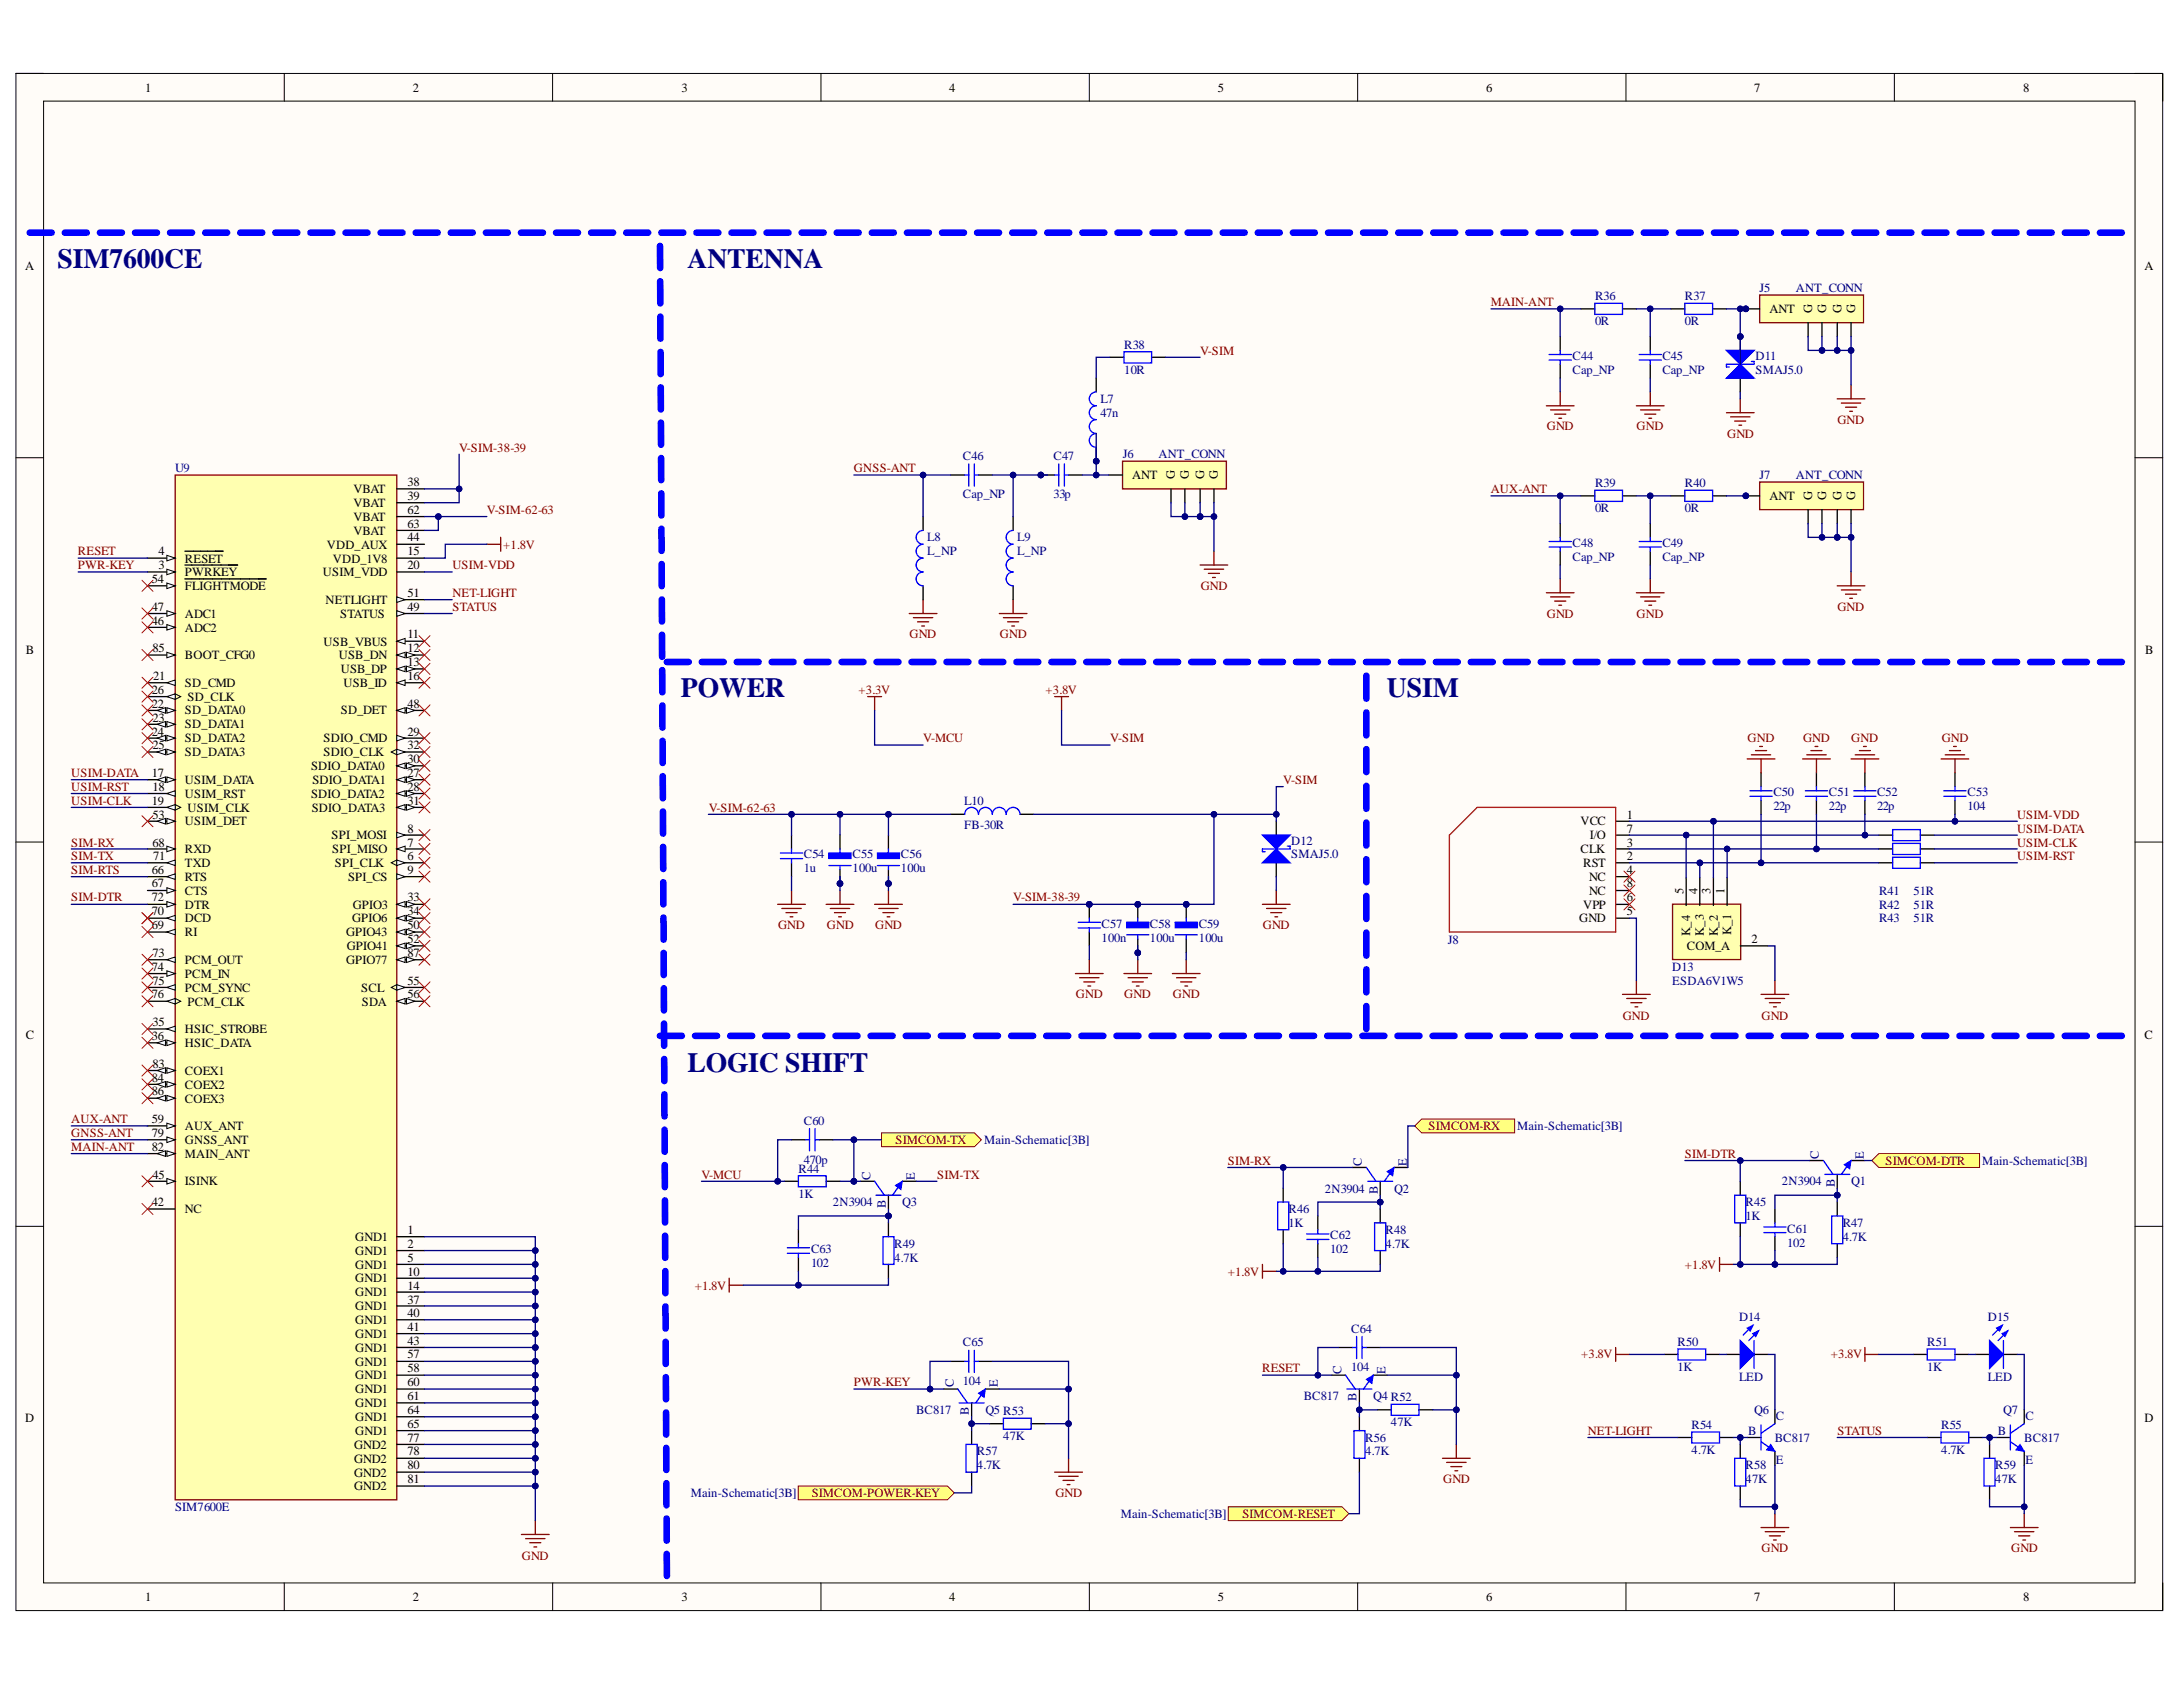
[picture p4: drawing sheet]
<svg xmlns="http://www.w3.org/2000/svg" width="279mm" height="216mm" viewBox="0 0 279 216" stroke-linecap="round" stroke-linejoin="round" font-family="sans-serif">
<defs><g id="words">
<g font-size="3.5" fill="#000080">
<text x="7.4" y="34.3">SIM7600CE</text>
<text x="88" y="34.3">ANTENNA</text>
<text x="87.2" y="89.2">POWER</text>
<text x="177.5" y="89.2">USIM</text>
<text x="88" y="137.2">LOGIC SHIFT</text>
</g>
<g font-size="1.6">
<text x="18.6" y="11.7">1</text>
<text x="52.8" y="11.7">2</text>
<text x="87.2" y="11.7">3</text>
<text x="121.5" y="11.7">4</text>
<text x="155.9" y="11.7">5</text>
<text x="190.2" y="11.7">6</text>
<text x="224.5" y="11.7">7</text>
<text x="258.9" y="11.7">8</text>
<text x="3.2" y="34.6">A</text>
<text x="274.5" y="34.6">A</text>
<text x="226.5" y="40">ANT</text>
<text x="232" y="40" transform="rotate(-90 232 40)">G</text>
<text x="233.7" y="40" transform="rotate(-90 233.7 40)">G</text>
<text x="235.7" y="40" transform="rotate(-90 235.7 40)">G</text>
<text x="237.5" y="40" transform="rotate(-90 237.5 40)">G</text>
<text x="45.2" y="63.1">VBAT</text>
<text x="45.2" y="64.9">VBAT</text>
<text x="52.2" y="62.2">38</text>
<text x="52.2" y="64">39</text>
<text x="52.2" y="65.7">62</text>
<text x="144.9" y="61.3">ANT</text>
<text x="150.4" y="61.3" transform="rotate(-90 150.4 61.3)">G</text>
<text x="152.2" y="61.3" transform="rotate(-90 152.2 61.3)">G</text>
<text x="154.1" y="61.3" transform="rotate(-90 154.1 61.3)">G</text>
<text x="155.9" y="61.3" transform="rotate(-90 155.9 61.3)">G</text>
<text x="226.5" y="64">ANT</text>
<text x="232" y="64" transform="rotate(-90 232 64)">G</text>
<text x="233.7" y="64" transform="rotate(-90 233.7 64)">G</text>
<text x="235.7" y="64" transform="rotate(-90 235.7 64)">G</text>
<text x="237.5" y="64" transform="rotate(-90 237.5 64)">G</text>
<text x="20.3" y="71.1">4</text>
<text x="23.7" y="72">RESET</text>
<text x="41.8" y="70.2">VDD_AUX</text>
<text x="42.6" y="72">VDD_1V8</text>
<text x="45.2" y="66.7">VBAT</text>
<text x="45.2" y="68.4">VBAT</text>
<text x="52.2" y="67.5">63</text>
<text x="52.2" y="69.3">44</text>
<text x="52.2" y="71.1">15</text>
<text x="19.4" y="74.6">54</text>
<text x="20.3" y="72.8">3</text>
<text x="23.7" y="73.8">PWRKEY</text>
<text x="23.7" y="75.5">FLIGHTMODE</text>
<text x="41.3" y="73.8">USIM_VDD</text>
<text x="41.7" y="77.3">NETLIGHT</text>
<text x="52.2" y="72.8">20</text>
<text x="52.2" y="76.4">51</text>
<text x="3.3" y="83.7">B</text>
<text x="19.4" y="78.2">47</text>
<text x="19.4" y="79.9">46</text>
<text x="19.5" y="83.5">85</text>
<text x="23.7" y="79.1">ADC1</text>
<text x="23.7" y="80.9">ADC2</text>
<text x="41.4" y="82.6">USB_VBUS</text>
<text x="43.5" y="79.1">STATUS</text>
<text x="52.2" y="78.2">49</text>
<text x="52.2" y="81.7">11</text>
<text x="52.2" y="83.5">12</text>
<text x="274.6" y="83.7">B</text>
<text x="19.4" y="88.8">26</text>
<text x="19.6" y="87">21</text>
<text x="23.7" y="84.3">BOOT_CFG0</text>
<text x="23.7" y="87.9">SD_CMD</text>
<text x="24" y="89.7">SD_CLK</text>
<text x="43.4" y="84.3">USB_DN</text>
<text x="43.6" y="86.1">USB_DP</text>
<text x="44" y="87.9">USB_ID</text>
<text x="52.2" y="85.3">13</text>
<text x="52.2" y="87">16</text>
<text x="19.4" y="90.6">22</text>
<text x="19.4" y="94.1">24</text>
<text x="19.5" y="92.4">23</text>
<text x="19.5" y="95.9">25</text>
<text x="23.7" y="91.4">SD_DATA0</text>
<text x="23.7" y="93.2">SD_DATA1</text>
<text x="23.7" y="95">SD_DATA2</text>
<text x="41.4" y="95">SDIO_CMD</text>
<text x="43.6" y="91.4">SD_DET</text>
<text x="52.2" y="90.6">48</text>
<text x="52.2" y="94.1">29</text>
<text x="52.2" y="95.9">32</text>
<text x="19.4" y="99.5">17</text>
<text x="19.5" y="101.2">18</text>
<text x="23.7" y="96.8">SD_DATA3</text>
<text x="23.7" y="100.3">USIM_DATA</text>
<text x="39.8" y="98.5">SDIO_DATA0</text>
<text x="40" y="100.3">SDIO_DATA1</text>
<text x="41.4" y="96.8">SDIO_CLK</text>
<text x="52.2" y="97.7">30</text>
<text x="52.2" y="99.5">27</text>
<text x="52.2" y="101.2">28</text>
<text x="19.4" y="103">19</text>
<text x="19.5" y="104.8">53</text>
<text x="23.7" y="102.1">USIM_RST</text>
<text x="23.7" y="105.6">USIM_DET</text>
<text x="24" y="103.9">USIM_CLK</text>
<text x="39.8" y="102.1">SDIO_DATA2</text>
<text x="39.9" y="103.9">SDIO_DATA3</text>
<text x="42.4" y="107.4">SPI_MOSI</text>
<text x="52.2" y="103">31</text>
<text x="52.2" y="106.6">8</text>
<text x="202.3" y="105.6">VCC</text>
<text x="203.5" y="107.4">I/O</text>
<text x="208.2" y="104.8">1</text>
<text x="208.2" y="106.6">7</text>
<text x="19.4" y="111.9">66</text>
<text x="19.4" y="113.6">67</text>
<text x="19.5" y="108.3">68</text>
<text x="19.6" y="110.1">71</text>
<text x="23.7" y="109.2">RXD</text>
<text x="23.7" y="111">TXD</text>
<text x="23.7" y="112.7">RTS</text>
<text x="42.5" y="109.2">SPI_MISO</text>
<text x="42.9" y="111">SPI_CLK</text>
<text x="44.5" y="112.7">SPI_CS</text>
<text x="52.2" y="108.3">7</text>
<text x="52.2" y="110.1">6</text>
<text x="52.2" y="111.9">9</text>
<text x="202.3" y="109.2">CLK</text>
<text x="202.6" y="111">RST</text>
<text x="203.4" y="112.7">NC</text>
<text x="208.2" y="110.1">2</text>
<text x="208.2" y="108.3">3</text>
<text x="208.2" y="111.9">4</text>
<text x="208.2" y="113.6">8</text>
<text x="19.4" y="115.4">72</text>
<text x="19.4" y="117.1">70</text>
<text x="19.4" y="118.9">69</text>
<text x="23.7" y="114.5">CTS</text>
<text x="23.7" y="116.3">DTR</text>
<text x="23.7" y="118.1">DCD</text>
<text x="23.7" y="119.8">RI</text>
<text x="44.3" y="119.8">GPIO43</text>
<text x="45.1" y="118.1">GPIO6</text>
<text x="45.1" y="116.3">GPIO3</text>
<text x="52.2" y="115.4">33</text>
<text x="52.2" y="117.1">34</text>
<text x="52.2" y="118.9">50</text>
<text x="202.1" y="118.1">GND</text>
<text x="202.6" y="116.3">VPP</text>
<text x="203.4" y="114.5">NC</text>
<text x="208.2" y="117.1">5</text>
<text x="208.2" y="115.4">6</text>
<text x="215.5" y="114.4" transform="rotate(-90 215.5 114.4)">5</text>
<text x="216.3" y="119.8" transform="rotate(-90 216.3 119.8)">K_4</text>
<text x="217.2" y="114.4" transform="rotate(-90 217.2 114.4)">4</text>
<text x="218.1" y="119.7" transform="rotate(-90 218.1 119.7)">K_3</text>
<text x="218.9" y="114.4" transform="rotate(-90 218.9 114.4)">3</text>
<text x="219.9" y="119.8" transform="rotate(-90 219.9 119.8)">K_2</text>
<text x="220.7" y="114.4" transform="rotate(-90 220.7 114.4)">1</text>
<text x="221.6" y="119.7" transform="rotate(-90 221.6 119.7)">K_1</text>
<text x="19.4" y="124.2">74</text>
<text x="19.5" y="122.5">73</text>
<text x="23.7" y="123.4">PCM_OUT</text>
<text x="23.7" y="125.2">PCM_IN</text>
<text x="44.3" y="123.4">GPIO77</text>
<text x="44.4" y="121.6">GPIO41</text>
<text x="52.2" y="120.7">52</text>
<text x="52.2" y="122.5">87</text>
<text x="215.9" y="121.6">COM_A</text>
<text x="224.2" y="120.7">2</text>
<text x="19.4" y="127.8">76</text>
<text x="19.5" y="126">75</text>
<text x="19.5" y="131.3">35</text>
<text x="23.7" y="126.9">PCM_SYNC</text>
<text x="24" y="128.7">PCM_CLK</text>
<text x="46.2" y="126.9">SCL</text>
<text x="46.3" y="128.7">SDA</text>
<text x="52.2" y="126">55</text>
<text x="52.2" y="127.8">56</text>
<text x="3.3" y="132.9">C</text>
<text x="19.4" y="133.1">36</text>
<text x="19.5" y="136.6">83</text>
<text x="23.7" y="132.3">HSIC_STROBE</text>
<text x="23.7" y="134">HSIC_DATA</text>
<text x="23.7" y="137.6">COEX1</text>
<text x="274.5" y="132.9">C</text>
<text x="19.4" y="138.4">84</text>
<text x="19.4" y="140.2">86</text>
<text x="19.4" y="143.7">59</text>
<text x="23.7" y="139.4">COEX2</text>
<text x="23.7" y="141.1">COEX3</text>
<text x="19.4" y="145.5">79</text>
<text x="19.4" y="147.3">82</text>
<text x="23.7" y="144.6">AUX_ANT</text>
<text x="23.7" y="146.4">GNSS_ANT</text>
<text x="23.7" y="148.1">MAIN_ANT</text>
<text x="19.4" y="154.4">42</text>
<text x="19.5" y="150.8">45</text>
<text x="23.7" y="151.7">ISINK</text>
<text x="23.7" y="155.2">NC</text>
<text x="45.5" y="158.8">GND1</text>
<text x="45.5" y="160.6">GND1</text>
<text x="52.2" y="157.9">1</text>
<text x="52.2" y="159.7">2</text>
<text x="52.2" y="161.5">5</text>
<text x="45.5" y="162.3">GND1</text>
<text x="45.5" y="164.1">GND1</text>
<text x="45.5" y="165.9">GND1</text>
<text x="45.5" y="167.7">GND1</text>
<text x="52.2" y="163.3">10</text>
<text x="52.2" y="165">14</text>
<text x="52.2" y="166.8">37</text>
<text x="45.5" y="169.4">GND1</text>
<text x="45.5" y="171.2">GND1</text>
<text x="45.5" y="173">GND1</text>
<text x="52.2" y="168.6">40</text>
<text x="52.2" y="170.4">41</text>
<text x="52.2" y="172.1">43</text>
<text x="52.2" y="173.8">57</text>
<text x="45.5" y="174.8">GND1</text>
<text x="45.5" y="176.5">GND1</text>
<text x="45.5" y="178.3">GND1</text>
<text x="52.2" y="175.6">58</text>
<text x="52.2" y="177.4">60</text>
<text x="52.2" y="179.2">61</text>
<text x="3.2" y="182">D</text>
<text x="45.3" y="185.4">GND2</text>
<text x="45.5" y="180.1">GND1</text>
<text x="45.5" y="181.9">GND1</text>
<text x="45.5" y="183.6">GND1</text>
<text x="52.2" y="180.9">64</text>
<text x="52.2" y="182.7">65</text>
<text x="52.2" y="184.5">77</text>
<text x="274.5" y="182">D</text>
<text x="45.3" y="187.2">GND2</text>
<text x="45.3" y="189">GND2</text>
<text x="45.3" y="190.7">GND2</text>
<text x="52.2" y="186.3">78</text>
<text x="52.2" y="188">80</text>
<text x="52.2" y="189.8">81</text>
<text x="18.6" y="204.9">1</text>
<text x="52.8" y="204.9">2</text>
<text x="87.2" y="204.9">3</text>
<text x="121.5" y="204.9">4</text>
<text x="155.9" y="204.9">5</text>
<text x="190.2" y="204.9">6</text>
<text x="224.5" y="204.9">7</text>
<text x="258.9" y="204.9">8</text>
</g>
<g font-size="1.6" fill="#800000">
<text x="190.8" y="39.2">MAIN-ANT</text>
<text x="153.6" y="45.4">V-SIM</text>
<text x="58.7" y="57.8">V-SIM-38-39</text>
<text x="198" y="55.1">GND</text>
<text x="209.5" y="55.1">GND</text>
<text x="221.1" y="56">GND</text>
<text x="235.2" y="54.2">GND</text>
<text x="62.3" y="65.7">V-SIM-62-63</text>
<text x="109.3" y="60.4">GNSS-ANT</text>
<text x="190.8" y="63.1">AUX-ANT</text>
<text x="10" y="71.1">RESET</text>
<text x="64.4" y="70.2">+1.8V</text>
<text x="10" y="72.8">PWR-KEY</text>
<text x="57.9" y="76.4">NET-LIGHT</text>
<text x="57.9" y="72.8">USIM-VDD</text>
<text x="153.7" y="75.5">GND</text>
<text x="57.9" y="78.2">STATUS</text>
<text x="116.4" y="81.7">GND</text>
<text x="128" y="81.7">GND</text>
<text x="198" y="79.1">GND</text>
<text x="209.5" y="79.1">GND</text>
<text x="235.2" y="78.2">GND</text>
<text x="109.9" y="88.8">+3.3V</text>
<text x="133.8" y="88.8">+3.8V</text>
<text x="118.2" y="95">V-MCU</text>
<text x="142.1" y="95">V-SIM</text>
<text x="223.7" y="95">GND</text>
<text x="230.8" y="95">GND</text>
<text x="236.9" y="95">GND</text>
<text x="248.5" y="95">GND</text>
<text x="9.1" y="99.5">USIM-DATA</text>
<text x="9.1" y="101.2">USIM-RST</text>
<text x="164.2" y="100.3">V-SIM</text>
<text x="9.1" y="103">USIM-CLK</text>
<text x="90.7" y="103.9">V-SIM-62-63</text>
<text x="258.2" y="106.6">USIM-DATA</text>
<text x="258.2" y="104.8">USIM-VDD</text>
<text x="9.1" y="108.3">SIM-RX</text>
<text x="9.1" y="110.1">SIM-TX</text>
<text x="9.1" y="111.9">SIM-RTS</text>
<text x="258.2" y="108.3">USIM-CLK</text>
<text x="258.2" y="110.1">USIM-RST</text>
<text x="9.1" y="115.4">SIM-DTR</text>
<text x="99.6" y="118.9">GND</text>
<text x="105.8" y="118.9">GND</text>
<text x="112" y="118.9">GND</text>
<text x="129.7" y="115.4">V-SIM-38-39</text>
<text x="161.6" y="118.9">GND</text>
<text x="137.7" y="127.8">GND</text>
<text x="143.9" y="127.8">GND</text>
<text x="150.1" y="127.8">GND</text>
<text x="207.7" y="130.5">GND</text>
<text x="225.4" y="130.5">GND</text>
<text x="9.1" y="143.7">AUX-ANT</text>
<text x="9.1" y="145.5">GNSS-ANT</text>
<text x="9.1" y="147.3">MAIN-ANT</text>
<text x="114.6" y="146.4">SIMCOM-TX</text>
<text x="157.1" y="149.1">SIM-RX</text>
<text x="182.8" y="144.6">SIMCOM-RX</text>
<text x="215.6" y="148.1">SIM-DTR</text>
<text x="241.3" y="149.1">SIMCOM-DTR</text>
<text x="89.8" y="150.8">V-MCU</text>
<text x="120" y="150.8">SIM-TX</text>
<text x="88.9" y="165">+1.8V</text>
<text x="157.1" y="163.3">+1.8V</text>
<text x="215.6" y="162.3">+1.8V</text>
<text x="202.4" y="173.8">+3.8V</text>
<text x="234.3" y="173.8">+3.8V</text>
<text x="109.3" y="177.4">PWR-KEY</text>
<text x="161.5" y="175.6">RESET</text>
<text x="203.2" y="183.6">NET-LIGHT</text>
<text x="235.2" y="183.6">STATUS</text>
<text x="103.9" y="191.6">SIMCOM-POWER-KEY</text>
<text x="135.1" y="191.6">GND</text>
<text x="184.7" y="189.8">GND</text>
<text x="159" y="194.3">SIMCOM-RESET</text>
<text x="66.8" y="199.6">GND</text>
<text x="225.4" y="198.7">GND</text>
<text x="257.4" y="198.7">GND</text>
</g>
<g font-size="1.6" fill="#000080">
<text x="204.1" y="38.4">R36</text>
<text x="204.1" y="41.7">0R</text>
<text x="215.6" y="38.4">R37</text>
<text x="215.6" y="41.7">0R</text>
<text x="225.2" y="37.4">J5</text>
<text x="229.8" y="37.4">ANT_CONN</text>
<text x="143.9" y="44.7">R38</text>
<text x="143.9" y="47.8">10R</text>
<text x="201.3" y="46.1">C44</text>
<text x="201.3" y="47.8">Cap_NP</text>
<text x="212.8" y="46.1">C45</text>
<text x="212.8" y="47.8">Cap_NP</text>
<text x="224.7" y="46.1">D11</text>
<text x="224.7" y="47.8">SMAJ5.0</text>
<text x="140.8" y="51.6">L7</text>
<text x="140.8" y="53.3">47n</text>
<text x="123.2" y="58.8">C46</text>
<text x="134.8" y="58.8">C47</text>
<text x="143.7" y="58.6">J6</text>
<text x="148.3" y="58.6">ANT_CONN</text>
<text x="22.4" y="60.4">U9</text>
<text x="123.2" y="63.8">Cap_NP</text>
<text x="134.8" y="63.8">33p</text>
<text x="204.1" y="62.4">R39</text>
<text x="204.1" y="65.6">0R</text>
<text x="215.6" y="62.4">R40</text>
<text x="215.6" y="65.6">0R</text>
<text x="225.2" y="61.3">J7</text>
<text x="229.8" y="61.3">ANT_CONN</text>
<text x="118.7" y="69.3">L8</text>
<text x="118.7" y="71.1">L_NP</text>
<text x="130.2" y="69.3">L9</text>
<text x="130.2" y="71.1">L_NP</text>
<text x="201.3" y="70.1">C48</text>
<text x="201.3" y="71.8">Cap_NP</text>
<text x="212.8" y="70.1">C49</text>
<text x="212.8" y="71.8">Cap_NP</text>
<text x="227" y="101.9">C50</text>
<text x="234.1" y="101.9">C51</text>
<text x="240.2" y="101.9">C52</text>
<text x="251.8" y="101.9">C53</text>
<text x="123.4" y="103">L10</text>
<text x="123.4" y="106.1">FB-30R</text>
<text x="227" y="103.7">22p</text>
<text x="234.1" y="103.7">22p</text>
<text x="240.2" y="103.7">22p</text>
<text x="251.8" y="103.7">104</text>
<text x="102.9" y="109.9">C54</text>
<text x="102.9" y="111.6">1u</text>
<text x="109.1" y="109.9">C55</text>
<text x="109.1" y="111.6">100u</text>
<text x="115.3" y="109.9">C56</text>
<text x="115.3" y="111.6">100u</text>
<text x="165.3" y="108.1">D12</text>
<text x="165.3" y="109.9">SMAJ5.0</text>
<text x="141" y="118.7">C57</text>
<text x="147.2" y="118.7">C58</text>
<text x="153.4" y="118.7">C59</text>
<text x="240.5" y="114.5">R41</text>
<text x="240.5" y="116.3">R42</text>
<text x="240.5" y="118.1">R43</text>
<text x="244.9" y="114.5">51R</text>
<text x="244.9" y="116.3">51R</text>
<text x="244.9" y="118.1">51R</text>
<text x="141" y="120.5">100n</text>
<text x="147.2" y="120.5">100u</text>
<text x="153.4" y="120.5">100u</text>
<text x="185.3" y="120.8">J8</text>
<text x="214" y="124.2">D13</text>
<text x="214" y="126">ESDA6V1W5</text>
<text x="102.9" y="143.9">C60</text>
<text x="102.9" y="148.9">470p</text>
<text x="126" y="146.4">Main-Schematic[3B]</text>
<text x="174.3" y="149.2" transform="rotate(-90 174.3 149.2)">C</text>
<text x="180.1" y="149.2" transform="rotate(-90 180.1 149.2)">E</text>
<text x="194.2" y="144.6">Main-Schematic[3B]</text>
<text x="232.8" y="148.3" transform="rotate(-90 232.8 148.3)">C</text>
<text x="238.5" y="148.3" transform="rotate(-90 238.5 148.3)">E</text>
<text x="253.7" y="149.1">Main-Schematic[3B]</text>
<text x="102.2" y="150.1">R44</text>
<text x="102.2" y="153.3">1K</text>
<text x="106.6" y="154.4">2N3904</text>
<text x="111.4" y="151" transform="rotate(-90 111.4 151)">C</text>
<text x="113.4" y="154.6" transform="rotate(-90 113.4 154.6)">B</text>
<text x="115.5" y="154.4">Q3</text>
<text x="117.1" y="151" transform="rotate(-90 117.1 151)">E</text>
<text x="164.9" y="155.2">R46</text>
<text x="169.6" y="152.6">2N3904</text>
<text x="176.3" y="152.8" transform="rotate(-90 176.3 152.8)">B</text>
<text x="178.4" y="152.6">Q2</text>
<text x="223.4" y="154.4">R45</text>
<text x="228.1" y="151.7">2N3904</text>
<text x="234.8" y="151.9" transform="rotate(-90 234.8 151.9)">B</text>
<text x="236.9" y="151.7">Q1</text>
<text x="103.8" y="160.4">C63</text>
<text x="114.5" y="159.7">R49</text>
<text x="114.5" y="161.5">4.7K</text>
<text x="164.9" y="157">1K</text>
<text x="170.2" y="158.6">C62</text>
<text x="170.2" y="160.4">102</text>
<text x="177.3" y="157.9">R48</text>
<text x="177.3" y="159.7">4.7K</text>
<text x="223.4" y="156.2">1K</text>
<text x="228.7" y="157.8">C61</text>
<text x="228.7" y="159.6">102</text>
<text x="235.8" y="157">R47</text>
<text x="235.8" y="158.8">4.7K</text>
<text x="103.8" y="162.2">102</text>
<text x="123.2" y="172.3">C65</text>
<text x="173" y="170.5">C64</text>
<text x="214.7" y="172.3">R50</text>
<text x="222.6" y="169.1">D14</text>
<text x="246.7" y="172.3">R51</text>
<text x="254.4" y="169.1">D15</text>
<text x="122.1" y="177.6" transform="rotate(-90 122.1 177.6)">C</text>
<text x="123.2" y="177.2">104</text>
<text x="127.7" y="177.6" transform="rotate(-90 127.7 177.6)">E</text>
<text x="166.9" y="179.2">BC817</text>
<text x="171.7" y="175.8" transform="rotate(-90 171.7 175.8)">C</text>
<text x="173" y="175.4">104</text>
<text x="173.6" y="179.3" transform="rotate(-90 173.6 179.3)">B</text>
<text x="175.7" y="179.2">Q4 R52</text>
<text x="177.3" y="175.8" transform="rotate(-90 177.3 175.8)">E</text>
<text x="214.7" y="175.4">1K</text>
<text x="222.6" y="176.7">LED</text>
<text x="246.7" y="175.4">1K</text>
<text x="254.4" y="176.7">LED</text>
<text x="117.2" y="180.9">BC817</text>
<text x="124" y="181.1" transform="rotate(-90 124 181.1)">B</text>
<text x="126.1" y="180.9">Q5 R53</text>
<text x="128.4" y="184.3">47K</text>
<text x="174.7" y="184.5">R56</text>
<text x="178" y="182.5">47K</text>
<text x="216.5" y="182.9">R54</text>
<text x="223.8" y="183.6">B</text>
<text x="224.5" y="180.9">Q6</text>
<text x="227.1" y="184.5">BC817</text>
<text x="227.3" y="181.7">C</text>
<text x="248.4" y="182.9">R55</text>
<text x="255.7" y="183.6">B</text>
<text x="256.4" y="180.9">Q7</text>
<text x="259.1" y="184.5">BC817</text>
<text x="259.3" y="181.7">C</text>
<text x="88.4" y="191.6">Main-Schematic[3B]</text>
<text x="125" y="186.3">R57</text>
<text x="125" y="188">4.7K</text>
<text x="174.7" y="186.3">4.7K</text>
<text x="216.5" y="186.1">4.7K</text>
<text x="223.4" y="188">R58</text>
<text x="223.4" y="189.8">47K</text>
<text x="227.3" y="187.4">E</text>
<text x="248.4" y="186.1">4.7K</text>
<text x="255.4" y="188">R59</text>
<text x="255.4" y="189.8">47K</text>
<text x="259.3" y="187.4">E</text>
<text x="22.4" y="193.4">SIM7600E</text>
<text x="143.5" y="194.3">Main-Schematic[3B]</text>
</g>
</g></defs>
<path d="M2 9.4h274.8v196.7h-274.8z" fill-rule="evenodd" fill="#fffcf8"/>
<path d="M2 9.4h274.8v196.7h-274.8z" fill="none" stroke="#000" stroke-width=".13"/>
<path d="M5.6 12.9h267.7v189.7h-267.7z" fill-rule="evenodd" fill="#fffcf8"/>
<g fill="none" stroke="#000" stroke-width=".13">
<path d="M2 9.4h3.6M5.6 12.9h267.7v189.7h-267.7zM36.4 9.4v3.5M70.7 9.4v3.5M105.1 9.4v3.5M139.4 9.4v3.5M173.8 9.4v3.5M208.1 9.4v3.5M242.5 9.4v3.5M273.3 9.4h3.5v3.5M2 58.6h3.6M273.3 58.6h3.5"/>
<path d="M2 107.8h3.6M273.3 107.8h3.5M2 156.9h3.6M273.3 156.9h3.5M36.4 202.6v3.5M70.7 202.6v3.5M105.1 202.6v3.5M139.4 202.6v3.5M173.8 202.6v3.5M208.1 202.6v3.5M242.5 202.6v3.5M276.8 202.6v3.5"/>
</g>
<path d="M22.4 60.8h28.4v131.1h-28.4z" fill-rule="evenodd" fill="#ffffb0"/>
<path d="M22.4 60.8h28.4v131.1h-28.4z" fill="none" stroke="#800000" stroke-width=".17"/>
<path d="M18.9 71.4h3.5" fill="none" stroke="#000" stroke-width=".17"/>
<path d="M21.4 71.1l1 .3-1 .4z" fill="#f8fcff"/>
<path d="M21.4 71.1l1 .3-1 .4z" fill="none" stroke="#000" stroke-width=".13"/>
<path d="M18.9 73.2h3.5M23.7 70.5h4.9" fill="none" stroke="#000" stroke-width=".17"/>
<path d="M21.4 72.8l1 .4-1 .4z" fill="#f8fcff"/>
<path d="M21.4 72.8l1 .4-1 .4z" fill="none" stroke="#000" stroke-width=".13"/>
<path d="M18.9 75h3.5M23.7 72.3h6.7" fill="none" stroke="#000" stroke-width=".17"/>
<path d="M21.4 74.6l1 .4-1 .3z" fill="#f8fcff"/>
<path d="M21.4 74.6l1 .4-1 .3z" fill="none" stroke="#000" stroke-width=".13"/>
<path d="M18.9 78.5h3.5M23.7 74.1h10.4" fill="none" stroke="#000" stroke-width=".17"/>
<path d="M21.4 78.2l1 .3-1 .4z" fill="#f8fcff"/>
<path d="M21.4 78.2l1 .3-1 .4z" fill="none" stroke="#000" stroke-width=".13"/>
<path d="M18.9 80.3h3.5" fill="none" stroke="#000" stroke-width=".17"/>
<path d="M21.4 79.9l1 .4-1 .3z" fill="#f8fcff"/>
<path d="M21.4 79.9l1 .4-1 .3z" fill="none" stroke="#000" stroke-width=".13"/>
<path d="M18.9 83.8h3.5" fill="none" stroke="#000" stroke-width=".17"/>
<path d="M21.4 83.5l1 .3-1 .4z" fill="#f8fcff"/>
<path d="M21.4 83.5l1 .3-1 .4z" fill="none" stroke="#000" stroke-width=".13"/>
<path d="M18.9 87.4h3.5" fill="none" stroke="#000" stroke-width=".17"/>
<path d="M21.4 87.4l1-.4v.7z" fill="#f8fcff"/>
<path d="M21.4 87.4l1-.4v.7z" fill="none" stroke="#000" stroke-width=".13"/>
<path d="M18.9 89.2h3.5" fill="none" stroke="#000" stroke-width=".17"/>
<path d="M21.4 89.2l1-.4v.7z" fill="#f8fcff"/>
<path d="M21.4 89.2l1-.4v.7zM22.4 88.8l.7 .4-.7 .3" fill="none" stroke="#000" stroke-width=".13"/>
<path d="M18.9 90.9h3.5" fill="none" stroke="#000" stroke-width=".17"/>
<path d="M21.4 90.6l1 .3-1 .4z" fill="#f8fcff"/>
<path d="M21.4 90.6l1 .3-1 .4z" fill="none" stroke="#000" stroke-width=".13"/>
<path d="M20.1 90.9l1.1-.3v.7z" fill="#f8fcff"/>
<path d="M20.1 90.9l1.1-.3v.7z" fill="none" stroke="#000" stroke-width=".13"/>
<path d="M18.9 92.7h3.5" fill="none" stroke="#000" stroke-width=".17"/>
<path d="M21.4 92.3l1 .4-1 .3z" fill="#f8fcff"/>
<path d="M21.4 92.3l1 .4-1 .3z" fill="none" stroke="#000" stroke-width=".13"/>
<path d="M20.1 92.7l1.1-.4v.7z" fill="#f8fcff"/>
<path d="M20.1 92.7l1.1-.4v.7z" fill="none" stroke="#000" stroke-width=".13"/>
<path d="M18.9 94.5h3.5" fill="none" stroke="#000" stroke-width=".17"/>
<path d="M21.4 94.1l1 .4-1 .3z" fill="#f8fcff"/>
<path d="M21.4 94.1l1 .4-1 .3z" fill="none" stroke="#000" stroke-width=".13"/>
<path d="M20.1 94.5l1.1-.4v.7z" fill="#f8fcff"/>
<path d="M20.1 94.5l1.1-.4v.7z" fill="none" stroke="#000" stroke-width=".13"/>
<path d="M18.9 96.2h3.5" fill="none" stroke="#000" stroke-width=".17"/>
<path d="M21.4 95.9l1 .3-1 .4z" fill="#f8fcff"/>
<path d="M21.4 95.9l1 .3-1 .4z" fill="none" stroke="#000" stroke-width=".13"/>
<path d="M20.1 96.2l1.1-.3v.7z" fill="#f8fcff"/>
<path d="M20.1 96.2l1.1-.3v.7z" fill="none" stroke="#000" stroke-width=".13"/>
<path d="M18.9 99.8h3.5" fill="none" stroke="#000" stroke-width=".17"/>
<path d="M21.4 99.4l1 .4-1 .3z" fill="#f8fcff"/>
<path d="M21.4 99.4l1 .4-1 .3z" fill="none" stroke="#000" stroke-width=".13"/>
<path d="M20.1 99.8l1.1-.4v.7z" fill="#f8fcff"/>
<path d="M20.1 99.8l1.1-.4v.7z" fill="none" stroke="#000" stroke-width=".13"/>
<path d="M18.9 101.6h3.5" fill="none" stroke="#000" stroke-width=".17"/>
<path d="M21.4 101.6l1-.4v.7z" fill="#f8fcff"/>
<path d="M21.4 101.6l1-.4v.7z" fill="none" stroke="#000" stroke-width=".13"/>
<path d="M18.9 103.3h3.5" fill="none" stroke="#000" stroke-width=".17"/>
<path d="M21.4 103.3l1-.3v.7z" fill="#f8fcff"/>
<path d="M21.4 103.3l1-.3v.7zM22.4 103l.7 .3-.7 .4" fill="none" stroke="#000" stroke-width=".13"/>
<path d="M18.9 105.1h3.5" fill="none" stroke="#000" stroke-width=".17"/>
<path d="M21.4 104.7l1 .4-1 .4z" fill="#f8fcff"/>
<path d="M21.4 104.7l1 .4-1 .4z" fill="none" stroke="#000" stroke-width=".13"/>
<path d="M20.1 105.1l1.1-.4v.8z" fill="#f8fcff"/>
<path d="M20.1 105.1l1.1-.4v.8z" fill="none" stroke="#000" stroke-width=".13"/>
<path d="M18.9 108.6h3.5" fill="none" stroke="#000" stroke-width=".17"/>
<path d="M21.4 108.3l1 .3-1 .4z" fill="#f8fcff"/>
<path d="M21.4 108.3l1 .3-1 .4z" fill="none" stroke="#000" stroke-width=".13"/>
<path d="M18.9 110.4h3.5" fill="none" stroke="#000" stroke-width=".17"/>
<path d="M21.4 110.4l1-.3v.7z" fill="#f8fcff"/>
<path d="M21.4 110.4l1-.3v.7z" fill="none" stroke="#000" stroke-width=".13"/>
<path d="M18.9 112.2h3.5" fill="none" stroke="#000" stroke-width=".17"/>
<path d="M21.4 112.2l1-.4v.7z" fill="#f8fcff"/>
<path d="M21.4 112.2l1-.4v.7z" fill="none" stroke="#000" stroke-width=".13"/>
<path d="M18.9 114h3.5" fill="none" stroke="#000" stroke-width=".17"/>
<path d="M21.4 113.6l1 .4-1 .3z" fill="#f8fcff"/>
<path d="M21.4 113.6l1 .4-1 .3z" fill="none" stroke="#000" stroke-width=".13"/>
<path d="M18.9 115.7h3.5" fill="none" stroke="#000" stroke-width=".17"/>
<path d="M21.4 115.4l1 .3-1 .4z" fill="#f8fcff"/>
<path d="M21.4 115.4l1 .3-1 .4z" fill="none" stroke="#000" stroke-width=".13"/>
<path d="M18.9 117.5h3.5" fill="none" stroke="#000" stroke-width=".17"/>
<path d="M21.4 117.5l1-.3v.7z" fill="#f8fcff"/>
<path d="M21.4 117.5l1-.3v.7z" fill="none" stroke="#000" stroke-width=".13"/>
<path d="M18.9 119.3h3.5" fill="none" stroke="#000" stroke-width=".17"/>
<path d="M21.4 119.3l1-.4v.7z" fill="#f8fcff"/>
<path d="M21.4 119.3l1-.4v.7z" fill="none" stroke="#000" stroke-width=".13"/>
<path d="M18.9 122.8h3.5" fill="none" stroke="#000" stroke-width=".17"/>
<path d="M21.4 122.8l1-.3v.7z" fill="#f8fcff"/>
<path d="M21.4 122.8l1-.3v.7z" fill="none" stroke="#000" stroke-width=".13"/>
<path d="M18.9 124.6h3.5" fill="none" stroke="#000" stroke-width=".17"/>
<path d="M21.4 124.2l1 .4-1 .3z" fill="#f8fcff"/>
<path d="M21.4 124.2l1 .4-1 .3z" fill="none" stroke="#000" stroke-width=".13"/>
<path d="M18.9 126.4h3.5" fill="none" stroke="#000" stroke-width=".17"/>
<path d="M21.4 126.4l1-.4v.7z" fill="#f8fcff"/>
<path d="M21.4 126.4l1-.4v.7z" fill="none" stroke="#000" stroke-width=".13"/>
<path d="M18.9 128.1h3.5" fill="none" stroke="#000" stroke-width=".17"/>
<path d="M21.4 128.1l1-.3v.7z" fill="#f8fcff"/>
<path d="M21.4 128.1l1-.3v.7zM22.4 127.8l.7 .3-.7 .4" fill="none" stroke="#000" stroke-width=".13"/>
<path d="M18.9 131.7h3.5" fill="none" stroke="#000" stroke-width=".17"/>
<path d="M21.4 131.7l1-.4v.7z" fill="#f8fcff"/>
<path d="M21.4 131.7l1-.4v.7z" fill="none" stroke="#000" stroke-width=".13"/>
<path d="M18.9 133.5h3.5" fill="none" stroke="#000" stroke-width=".17"/>
<path d="M21.4 133.1l1 .4-1 .3z" fill="#f8fcff"/>
<path d="M21.4 133.1l1 .4-1 .3z" fill="none" stroke="#000" stroke-width=".13"/>
<path d="M20.1 133.5l1.1-.4v.7z" fill="#f8fcff"/>
<path d="M20.1 133.5l1.1-.4v.7z" fill="none" stroke="#000" stroke-width=".13"/>
<path d="M18.9 137h3.5" fill="none" stroke="#000" stroke-width=".17"/>
<path d="M21.4 136.6l1 .4-1 .4z" fill="#f8fcff"/>
<path d="M21.4 136.6l1 .4-1 .4z" fill="none" stroke="#000" stroke-width=".13"/>
<path d="M20.1 137l1.1-.4v.8z" fill="#f8fcff"/>
<path d="M20.1 137l1.1-.4v.8z" fill="none" stroke="#000" stroke-width=".13"/>
<path d="M18.9 138.8h3.5" fill="none" stroke="#000" stroke-width=".17"/>
<path d="M21.4 138.4l1 .4-1 .3z" fill="#f8fcff"/>
<path d="M21.4 138.4l1 .4-1 .3z" fill="none" stroke="#000" stroke-width=".13"/>
<path d="M20.1 138.8l1.1-.4v.7z" fill="#f8fcff"/>
<path d="M20.1 138.8l1.1-.4v.7z" fill="none" stroke="#000" stroke-width=".13"/>
<path d="M18.9 140.5h3.5" fill="none" stroke="#000" stroke-width=".17"/>
<path d="M21.4 140.2l1 .3-1 .4z" fill="#f8fcff"/>
<path d="M21.4 140.2l1 .3-1 .4z" fill="none" stroke="#000" stroke-width=".13"/>
<path d="M20.1 140.5l1.1-.3v.7z" fill="#f8fcff"/>
<path d="M20.1 140.5l1.1-.3v.7z" fill="none" stroke="#000" stroke-width=".13"/>
<path d="M18.9 144.1h3.5" fill="none" stroke="#000" stroke-width=".17"/>
<path d="M21.4 143.7l1 .4-1 .3z" fill="#f8fcff"/>
<path d="M21.4 143.7l1 .4-1 .3z" fill="none" stroke="#000" stroke-width=".13"/>
<path d="M18.9 145.9h3.5" fill="none" stroke="#000" stroke-width=".17"/>
<path d="M21.4 145.5l1 .4-1 .3z" fill="#f8fcff"/>
<path d="M21.4 145.5l1 .4-1 .3z" fill="none" stroke="#000" stroke-width=".13"/>
<path d="M18.9 147.6h3.5" fill="none" stroke="#000" stroke-width=".17"/>
<path d="M21.4 147.3l1 .3-1 .4z" fill="#f8fcff"/>
<path d="M21.4 147.3l1 .3-1 .4z" fill="none" stroke="#000" stroke-width=".13"/>
<path d="M20.1 147.6l1.1-.3v.7z" fill="#f8fcff"/>
<path d="M20.1 147.6l1.1-.3v.7z" fill="none" stroke="#000" stroke-width=".13"/>
<path d="M18.9 151.2h3.5" fill="none" stroke="#000" stroke-width=".17"/>
<path d="M21.4 150.8l1 .4-1 .3z" fill="#f8fcff"/>
<path d="M21.4 150.8l1 .4-1 .3z" fill="none" stroke="#000" stroke-width=".13"/>
<path d="M50.8 62.6h3.5M50.8 64.3h3.5M50.8 66.1h3.5M50.8 67.9h3.5M50.8 69.7h3.5M50.8 71.4h3.5M50.8 73.2h3.5M50.8 76.7h3.5M18.9 154.7h3.5" fill="none" stroke="#000" stroke-width=".17"/>
<path d="M50.8 76.4l1 .3-1 .4z" fill="#f8fcff"/>
<path d="M50.8 76.4l1 .3-1 .4z" fill="none" stroke="#000" stroke-width=".13"/>
<path d="M50.8 78.5h3.5" fill="none" stroke="#000" stroke-width=".17"/>
<path d="M50.8 78.2l1 .3-1 .4z" fill="#f8fcff"/>
<path d="M50.8 78.2l1 .3-1 .4z" fill="none" stroke="#000" stroke-width=".13"/>
<path d="M50.8 82.1h3.5" fill="none" stroke="#000" stroke-width=".17"/>
<path d="M50.8 82.1l1-.4v.7z" fill="#f8fcff"/>
<path d="M50.8 82.1l1-.4v.7z" fill="none" stroke="#000" stroke-width=".13"/>
<path d="M50.8 83.8h3.5" fill="none" stroke="#000" stroke-width=".17"/>
<path d="M50.8 83.8l1-.3v.7z" fill="#f8fcff"/>
<path d="M50.8 83.8l1-.3v.7z" fill="none" stroke="#000" stroke-width=".13"/>
<path d="M52 83.5l1.1 .3-1.1 .4z" fill="#f8fcff"/>
<path d="M52 83.5l1.1 .3-1.1 .4z" fill="none" stroke="#000" stroke-width=".13"/>
<path d="M50.8 85.6h3.5" fill="none" stroke="#000" stroke-width=".17"/>
<path d="M50.8 85.6l1-.3v.7z" fill="#f8fcff"/>
<path d="M50.8 85.6l1-.3v.7z" fill="none" stroke="#000" stroke-width=".13"/>
<path d="M52 85.3l1.1 .3-1.1 .4z" fill="#f8fcff"/>
<path d="M52 85.3l1.1 .3-1.1 .4z" fill="none" stroke="#000" stroke-width=".13"/>
<path d="M50.8 87.4h3.5" fill="none" stroke="#000" stroke-width=".17"/>
<path d="M50.8 87.4l1-.4v.7z" fill="#f8fcff"/>
<path d="M50.8 87.4l1-.4v.7z" fill="none" stroke="#000" stroke-width=".13"/>
<path d="M50.8 90.9h3.5" fill="none" stroke="#000" stroke-width=".17"/>
<path d="M50.8 90.9l1-.3v.7z" fill="#f8fcff"/>
<path d="M50.8 90.9l1-.3v.7z" fill="none" stroke="#000" stroke-width=".13"/>
<path d="M52 90.6l1.1 .3-1.1 .4z" fill="#f8fcff"/>
<path d="M52 90.6l1.1 .3-1.1 .4z" fill="none" stroke="#000" stroke-width=".13"/>
<path d="M50.8 94.5h3.5" fill="none" stroke="#000" stroke-width=".17"/>
<path d="M50.8 94.1l1 .4-1 .3z" fill="#f8fcff"/>
<path d="M50.8 94.1l1 .4-1 .3z" fill="none" stroke="#000" stroke-width=".13"/>
<path d="M50.8 96.2h3.5" fill="none" stroke="#000" stroke-width=".17"/>
<path d="M50.8 95.9l1 .3-1 .4z" fill="#f8fcff"/>
<path d="M50.8 95.9l1 .3-1 .4zM50.8 95.9l-.7 .3 .7 .4" fill="none" stroke="#000" stroke-width=".13"/>
<path d="M50.8 98h3.5" fill="none" stroke="#000" stroke-width=".17"/>
<path d="M50.8 98l1-.3v.7z" fill="#f8fcff"/>
<path d="M50.8 98l1-.3v.7z" fill="none" stroke="#000" stroke-width=".13"/>
<path d="M52 97.7l1.1 .3-1.1 .4z" fill="#f8fcff"/>
<path d="M52 97.7l1.1 .3-1.1 .4z" fill="none" stroke="#000" stroke-width=".13"/>
<path d="M50.8 99.8h3.5" fill="none" stroke="#000" stroke-width=".17"/>
<path d="M50.8 99.8l1-.4v.7z" fill="#f8fcff"/>
<path d="M50.8 99.8l1-.4v.7z" fill="none" stroke="#000" stroke-width=".13"/>
<path d="M52 99.4l1.1 .4-1.1 .3z" fill="#f8fcff"/>
<path d="M52 99.4l1.1 .4-1.1 .3z" fill="none" stroke="#000" stroke-width=".13"/>
<path d="M50.8 101.6h3.5" fill="none" stroke="#000" stroke-width=".17"/>
<path d="M50.8 101.6l1-.4v.7z" fill="#f8fcff"/>
<path d="M50.8 101.6l1-.4v.7z" fill="none" stroke="#000" stroke-width=".13"/>
<path d="M52 101.2l1.1 .4-1.1 .3z" fill="#f8fcff"/>
<path d="M52 101.2l1.1 .4-1.1 .3z" fill="none" stroke="#000" stroke-width=".13"/>
<path d="M50.8 103.3h3.5" fill="none" stroke="#000" stroke-width=".17"/>
<path d="M50.8 103.3l1-.3v.7z" fill="#f8fcff"/>
<path d="M50.8 103.3l1-.3v.7z" fill="none" stroke="#000" stroke-width=".13"/>
<path d="M52 103l1.1 .3-1.1 .4z" fill="#f8fcff"/>
<path d="M52 103l1.1 .3-1.1 .4z" fill="none" stroke="#000" stroke-width=".13"/>
<path d="M50.8 106.9h3.5" fill="none" stroke="#000" stroke-width=".17"/>
<path d="M50.8 106.5l1 .4-1 .3z" fill="#f8fcff"/>
<path d="M50.8 106.5l1 .4-1 .3z" fill="none" stroke="#000" stroke-width=".13"/>
<path d="M50.8 108.6h3.5" fill="none" stroke="#000" stroke-width=".17"/>
<path d="M50.8 108.6l1-.3v.7z" fill="#f8fcff"/>
<path d="M50.8 108.6l1-.3v.7z" fill="none" stroke="#000" stroke-width=".13"/>
<path d="M50.8 110.4h3.5" fill="none" stroke="#000" stroke-width=".17"/>
<path d="M50.8 110.1l1 .3-1 .4z" fill="#f8fcff"/>
<path d="M50.8 110.1l1 .3-1 .4zM50.8 110.1l-.7 .3 .7 .4" fill="none" stroke="#000" stroke-width=".13"/>
<path d="M50.8 112.2h3.5" fill="none" stroke="#000" stroke-width=".17"/>
<path d="M50.8 111.8l1 .4-1 .3z" fill="#f8fcff"/>
<path d="M50.8 111.8l1 .4-1 .3z" fill="none" stroke="#000" stroke-width=".13"/>
<path d="M50.8 115.7h3.5" fill="none" stroke="#000" stroke-width=".17"/>
<path d="M50.8 115.7l1-.3v.7z" fill="#f8fcff"/>
<path d="M50.8 115.7l1-.3v.7z" fill="none" stroke="#000" stroke-width=".13"/>
<path d="M52 115.4l1.1 .3-1.1 .4z" fill="#f8fcff"/>
<path d="M52 115.4l1.1 .3-1.1 .4z" fill="none" stroke="#000" stroke-width=".13"/>
<path d="M50.8 117.5h3.5" fill="none" stroke="#000" stroke-width=".17"/>
<path d="M50.8 117.5l1-.3v.7z" fill="#f8fcff"/>
<path d="M50.8 117.5l1-.3v.7z" fill="none" stroke="#000" stroke-width=".13"/>
<path d="M52 117.2l1.1 .3-1.1 .4z" fill="#f8fcff"/>
<path d="M52 117.2l1.1 .3-1.1 .4z" fill="none" stroke="#000" stroke-width=".13"/>
<path d="M50.8 119.3h3.5" fill="none" stroke="#000" stroke-width=".17"/>
<path d="M50.8 119.3l1-.4v.7z" fill="#f8fcff"/>
<path d="M50.8 119.3l1-.4v.7z" fill="none" stroke="#000" stroke-width=".13"/>
<path d="M52 118.9l1.1 .4-1.1 .3z" fill="#f8fcff"/>
<path d="M52 118.9l1.1 .4-1.1 .3z" fill="none" stroke="#000" stroke-width=".13"/>
<path d="M50.8 121.1h3.5" fill="none" stroke="#000" stroke-width=".17"/>
<path d="M50.8 121.1l1-.4v.7z" fill="#f8fcff"/>
<path d="M50.8 121.1l1-.4v.7z" fill="none" stroke="#000" stroke-width=".13"/>
<path d="M52 120.7l1.1 .4-1.1 .3z" fill="#f8fcff"/>
<path d="M52 120.7l1.1 .4-1.1 .3z" fill="none" stroke="#000" stroke-width=".13"/>
<path d="M50.8 122.8h3.5" fill="none" stroke="#000" stroke-width=".17"/>
<path d="M50.8 122.8l1-.3v.7z" fill="#f8fcff"/>
<path d="M50.8 122.8l1-.3v.7z" fill="none" stroke="#000" stroke-width=".13"/>
<path d="M52 122.5l1.1 .3-1.1 .4z" fill="#f8fcff"/>
<path d="M52 122.5l1.1 .3-1.1 .4z" fill="none" stroke="#000" stroke-width=".13"/>
<path d="M50.8 126.4h3.5" fill="none" stroke="#000" stroke-width=".17"/>
<path d="M50.8 126l1 .4-1 .3z" fill="#f8fcff"/>
<path d="M50.8 126l1 .4-1 .3zM50.8 126l-.7 .4 .7 .3" fill="none" stroke="#000" stroke-width=".13"/>
<path d="M50.8 128.1h3.5" fill="none" stroke="#000" stroke-width=".17"/>
<path d="M50.8 128.1l1-.3v.7z" fill="#f8fcff"/>
<path d="M50.8 128.1l1-.3v.7z" fill="none" stroke="#000" stroke-width=".13"/>
<path d="M52 127.8l1.1 .3-1.1 .4z" fill="#f8fcff"/>
<path d="M52 127.8l1.1 .3-1.1 .4z" fill="none" stroke="#000" stroke-width=".13"/>
<g fill="none" stroke="#000" stroke-width=".17">
<path d="M50.8 158.3h3.5M50.8 160h3.5M50.8 161.8h3.5M50.8 163.6h3.5M50.8 165.4h3.5M50.8 167.1h3.5M50.8 168.9h3.5M50.8 170.7h3.5M50.8 172.4h3.5M50.8 174.2h3.5M50.8 176h3.5M50.8 177.8h3.5"/>
<path d="M50.8 179.5h3.5M120.8 177.8h1.8M121.7 174.2h1.8M124.4 179.5v1.8M125.2 174.2h1.8M126.1 177.8h1.8M50.8 181.3h3.5M50.8 183.1h3.5M50.8 184.9h3.5M50.8 186.6h3.5M50.8 188.4h3.5M50.8 190.2h3.5"/>
<path d="M124.4 183.1v1.8M124.4 188.4v1.8M126.7 182.2h1.7M132 182.2h1.8"/>
</g>
<path d="M122.6 177.8l1.2 1.7M122.8 179.5h3.2M123.5 174.2h.5M124 172.8v2.8M124.7 172.8v2.8M124.7 174.2h.5M126.1 177.8l-1.2 1.7M123.6 184.9h1.5v3.5h-1.5zM128.4 181.5h3.6v1.4h-3.6z" fill="none" stroke="#00f" stroke-width=".17"/>
<path d="M125.2 178.3l.9-.5-.1 1z" fill="#00f"/>
<path d="M125.2 178.3l.9-.5-.1 1z" fill="none" stroke="#00f" stroke-width=".13"/>
<path d="M170.4 176h1.8M171.3 172.5h1.8M174 177.8v1.7M174.9 172.5h1.8M175.8 176h1.7M174 181.3v1.8M174 186.6v1.8M176.3 180.4h1.8M181.6 180.4h1.8" fill="none" stroke="#000" stroke-width=".17"/>
<path d="M172.2 176l1.3 1.8M172.4 177.8h3.2M173.1 172.5h.5M173.6 171v2.9M174.3 171v2.9M174.3 172.5h.6M175.8 176l-1.3 1.8M178.1 179.7h3.5v1.4h-3.5zM173.3 183.1h1.4v3.5h-1.4z" fill="none" stroke="#00f" stroke-width=".17"/>
<path d="M174.9 176.5l.9-.5-.2 1.1z" fill="#00f"/>
<path d="M174.9 176.5l.9-.5-.2 1.1z" fill="none" stroke="#00f" stroke-width=".13"/>
<path d="M135 188.4h3.5M135.5 188.9h2.5M136.1 189.5h1.4M136.6 190h.3M136.8 186.6v1.8M184.6 186.6h3.6M185.2 187.2h2.4M185.7 187.7h1.4M186.2 188.2h.4M186.4 184.9v1.7" fill="none" stroke="#800000" stroke-width=".17"/>
<path d="M110.2 151.2h1.7M113.7 153v1.7M115.5 151.2h1.8" fill="none" stroke="#000" stroke-width=".17"/>
<path d="M111.9 151.2l1.3 1.8M112.1 153h3.2M115.5 151.2l-1.3 1.8" fill="none" stroke="#00f" stroke-width=".17"/>
<path d="M114.6 151.7l.9-.5-.2 1z" fill="#00f"/>
<path d="M114.6 151.7l.9-.5-.2 1z" fill="none" stroke="#00f" stroke-width=".13"/>
<path d="M100.4 151.2h1.8M101.3 145.9h1.8M102.2 157.4v1.8M104.9 145.9h1.7M105.7 151.2h1.8M113.7 156.5v1.8M173.1 149.4h1.8M176.7 151.2v1.8M178.4 149.4h1.8M102.2 160.9v1.8M113.7 161.8v1.8" fill="none" stroke="#000" stroke-width=".17"/>
<g fill="none" stroke="#00f" stroke-width=".17">
<path d="M100.8 159.7h2.8M102.2 150.5h3.5v1.4h-3.5zM102.2 159.2v.5M103.1 145.9h.5M103.6 144.4v2.9M104.3 144.4v2.9M104.3 145.9h.6M113 158.3h1.4v3.5h-1.4zM174.9 149.4l1.2 1.8M175.1 151.2h3.1M178.4 149.4l-1.2 1.8M100.8 160.4h2.8"/>
<path d="M102.2 160.4v.5"/>
</g>
<path d="M93.3 163.6v1.8M93.3 164.5h1.8" fill="none" stroke="#800000" stroke-width=".17"/>
<path d="M177.5 149.9l.9-.5-.2 1.1z" fill="#00f"/>
<path d="M177.5 149.9l.9-.5-.2 1.1z" fill="none" stroke="#00f" stroke-width=".13"/>
<path d="M164.2 152.1v1.7M164.2 157.4v1.8M168.7 155.6v1.8M168.7 159.2v1.7M176.7 154.7v1.8M176.7 160v1.8" fill="none" stroke="#000" stroke-width=".17"/>
<path d="M163.5 153.8h1.4v3.6h-1.4zM167.2 157.9h2.9M167.2 158.6h2.9M168.7 157.4v.5M168.7 158.6v.6M175.9 156.5h1.5v3.5h-1.5z" fill="none" stroke="#00f" stroke-width=".17"/>
<path d="M161.6 161.8v1.8M161.6 162.7h1.7" fill="none" stroke="#800000" stroke-width=".17"/>
<path d="M112.8 145h11.9l.9 .9-.9 .8h-11.9z" fill-rule="evenodd" fill="#ffff80"/>
<path d="M112.8 145h11.9l.9 .9-.9 .8h-11.9z" fill="none" stroke="#800000" stroke-width=".13"/>
<path d="M181.1 144.1l.9-.9h11.9v1.8h-11.9z" fill-rule="evenodd" fill="#ffff80"/>
<path d="M181.1 144.1l.9-.9h11.9v1.8h-11.9z" fill="none" stroke="#800000" stroke-width=".13"/>
<path d="M102.2 190.2h19.1l.8 .9-.8 .8h-19.1z" fill-rule="evenodd" fill="#ffff80"/>
<path d="M102.2 190.2h19.1l.8 .9-.8 .8h-19.1z" fill="none" stroke="#800000" stroke-width=".13"/>
<path d="M157.2 192.8h14.5l.9 .9-.9 .9h-14.5z" fill-rule="evenodd" fill="#ffff80"/>
<path d="M157.2 192.8h14.5l.9 .9-.9 .9h-14.5z" fill="none" stroke="#800000" stroke-width=".13"/>
<path d="M223.6 184h1.8M227.2 180.4v1.8M227.2 185.7v1.8" fill="none" stroke="#000" stroke-width=".17"/>
<path d="M225.4 184.5l1.8 1.2M225.4 182.4v3.2M227.2 182.2l-1.8 1.2" fill="none" stroke="#00f" stroke-width=".17"/>
<path d="M226.6 184.9l.6 .8-1.1-.1z" fill="#00f"/>
<path d="M226.6 184.9l.6 .8-1.1-.1z" fill="none" stroke="#00f" stroke-width=".13"/>
<path d="M213 173.3h1.8M218.3 173.3h1.8M214.8 184h1.7M220.1 184h1.7M222.7 184.9v1.7M222.7 190.2v1.7M255.5 184h1.8M259.1 180.4v1.8M259.1 185.7v1.8" fill="none" stroke="#000" stroke-width=".17"/>
<path d="M214.8 172.6h3.5v1.4h-3.5zM216.5 183.3h3.6v1.4h-3.6zM222 186.6h1.4v3.6h-1.4zM257.3 184.5l1.8 1.2M257.3 182.4v3.2M259.1 182.2l-1.8 1.2" fill="none" stroke="#00f" stroke-width=".17"/>
<path d="M206.8 172.5v1.7M206.8 173.3h1.8M225.4 195.5h3.5M225.9 196h2.5M226.5 196.6h1.4M227 197.1h.3M227.2 193.7v1.8" fill="none" stroke="#800000" stroke-width=".17"/>
<path d="M258.5 184.9l.6 .8-1.1-.1z" fill="#00f"/>
<path d="M258.5 184.9l.6 .8-1.1-.1z" fill="none" stroke="#00f" stroke-width=".13"/>
<path d="M221 173.3h1.7M224.5 173.3h1.8M244.9 173.3h1.8M250.2 173.3h1.8M246.7 184h1.7M252 184h1.8M254.6 184.9v1.7M254.6 190.2v1.7" fill="none" stroke="#000" stroke-width=".17"/>
<path d="M246.7 172.6h3.5v1.4h-3.5zM248.4 183.3h3.6v1.4h-3.6zM253.9 186.6h1.5v3.6h-1.5z" fill="none" stroke="#00f" stroke-width=".17"/>
<path d="M238.7 172.5v1.7M238.7 173.3h1.8M257.3 195.5h3.5M257.8 196h2.5M258.4 196.6h1.4M258.9 197.1h.3M259.1 193.7v1.8" fill="none" stroke="#800000" stroke-width=".17"/>
<path d="M222.7 171.6l1.8 1.7-1.8 1.8z" fill="#00f"/>
<path d="M222.7 171.6l1.8 1.7-1.8 1.8zM224.3 169.6l-1.2 1.3M225.1 170.3l-1.3 1.3" fill="none" stroke="#00f" stroke-width=".17"/>
<path d="M224.3 170.7l.8-.4-.4 .7z" fill="#00f"/>
<path d="M224.3 170.7l.8-.4-.4 .7z" fill="none" stroke="#00f" stroke-width=".17"/>
<path d="M223.6 170l.7-.4-.3 .7z" fill="#00f"/>
<path d="M223.6 170l.7-.4-.3 .7zM224.5 171.6v3.5" fill="none" stroke="#00f" stroke-width=".17"/>
<path d="M252.9 173.3h1.7M256.4 173.3h1.8" fill="none" stroke="#000" stroke-width=".17"/>
<path d="M254.6 171.6l1.8 1.7-1.8 1.8z" fill="#00f"/>
<path d="M254.6 171.6l1.8 1.7-1.8 1.8zM256.3 169.6l-1.3 1.3M257 170.3l-1.3 1.3" fill="none" stroke="#00f" stroke-width=".17"/>
<path d="M256.3 170.7l.7-.4-.4 .7z" fill="#00f"/>
<path d="M256.3 170.7l.7-.4-.4 .7z" fill="none" stroke="#00f" stroke-width=".17"/>
<path d="M255.6 170l.7-.4-.4 .7z" fill="#00f"/>
<path d="M233.4 148.5l1.2 1.8M233.6 150.3h3.1M236.9 148.5l-1.2 1.8M255.6 170l.7-.4-.4 .7zM256.4 171.6v3.5" fill="none" stroke="#00f" stroke-width=".17"/>
<path d="M231.6 148.5h1.8M235.1 150.3v1.8M236.9 148.5h1.8" fill="none" stroke="#000" stroke-width=".17"/>
<path d="M236 149.1l.9-.6-.2 1.1z" fill="#00f"/>
<path d="M236 149.1l.9-.6-.2 1.1z" fill="none" stroke="#00f" stroke-width=".13"/>
<path d="M222.7 151.2v1.8M222.7 156.5v1.8M227.2 154.7v1.8M227.2 158.3v1.7M235.1 153.8v1.8M235.1 159.2v1.7" fill="none" stroke="#000" stroke-width=".17"/>
<path d="M222 153h1.4v3.5h-1.4zM225.8 157h2.8M225.8 157.7h2.8M227.2 156.5v.5M227.2 157.7v.6M234.4 155.6h1.5v3.6h-1.5z" fill="none" stroke="#00f" stroke-width=".17"/>
<path d="M220.1 160.9v1.8M220.1 161.8h1.7" fill="none" stroke="#800000" stroke-width=".17"/>
<path d="M239.6 148.5l.9-.9h12.9v1.8h-12.9z" fill-rule="evenodd" fill="#ffff80"/>
<path d="M239.6 148.5l.9-.9h12.9v1.8h-12.9z" fill="none" stroke="#800000" stroke-width=".13"/>
<circle cx="223.4" cy="39.5" r=".35" fill="#000080"/>
<circle cx="223.4" cy="39.5" r=".35" fill="none" stroke="#000080" stroke-width=".13"/>
<path d="M225.2 37.8h13.3v3.5h-13.3z" fill-rule="evenodd" fill="#ffffb0"/>
<path d="M225.2 37.8h13.3v3.5h-13.3z" fill="none" stroke="#800000" stroke-width=".17"/>
<path d="M223.4 39.5h1.8" fill="none" stroke="#000" stroke-width=".17"/>
<circle cx="223.4" cy="39.5" r=".35" fill="#000080"/>
<circle cx="223.4" cy="39.5" r=".35" fill="none" stroke="#000080" stroke-width=".13"/>
<path d="M202.3 39.5h1.8M207.7 39.5h1.7M199.7 43.1v1.7M199.7 46.6v1.8M211.2 43.1v1.7M211.2 46.6v1.8M231.4 41.3v1.8M233.2 41.3v1.8M235.1 41.3v1.8M236.9 41.3v1.8" fill="none" stroke="#000" stroke-width=".17"/>
<g fill="none" stroke="#800000" stroke-width=".17">
<path d="M197.9 51.9h3.6M198.5 52.5h2.4M199 53h1.4M199.5 53.5h.4M199.7 50.2v1.7M209.4 51.9h3.6M210 52.5h2.5M210.5 53h1.4M211 53.5h.4M211.2 50.2v1.7M235.1 51h3.6M235.7 51.6h2.5"/>
<path d="M236.2 52.1h1.4M236.7 52.6h.4M236.9 49.3v1.7"/>
</g>
<path d="M204.1 38.8h3.6v1.4h-3.6zM198.3 45.4h2.8M198.3 46.1h2.8M199.7 44.8v.6M199.7 46.1v.5M209.8 45.4h2.8M209.8 46.1h2.8M211.2 44.8v.6M211.2 46.1v.5" fill="none" stroke="#00f" stroke-width=".17"/>
<circle cx="222.7" cy="43.1" r=".35" fill="#000080"/>
<circle cx="222.7" cy="43.1" r=".35" fill="none" stroke="#000080" stroke-width=".13"/>
<path d="M222.7 43.1v1.7" fill="none" stroke="#000" stroke-width=".17"/>
<circle cx="222.7" cy="43.1" r=".35" fill="#000080"/>
<circle cx="222.7" cy="43.1" r=".35" fill="none" stroke="#000080" stroke-width=".13"/>
<path d="M222.7 48.4v1.8" fill="none" stroke="#000" stroke-width=".17"/>
<path d="M221 44.8h3.5l-1.8 1.8z" fill="#00f"/>
<path d="M221 44.8h3.5l-1.8 1.8zM224.2 46.3h.3v.3h-3.5v.4h.3" fill="none" stroke="#00f" stroke-width=".17"/>
<path d="M222.7 46.6l1.8 1.8h-3.5z" fill="#00f"/>
<path d="M222.7 46.6l1.8 1.8h-3.5z" fill="none" stroke="#00f" stroke-width=".17"/>
<path d="M221 52.8h3.5M221.5 53.3h2.5M222 53.9h1.4M222.6 54.4h.3M222.7 51v1.8" fill="none" stroke="#800000" stroke-width=".17"/>
<path d="M214.1 115.7h8.7v7.1h-8.7z" fill-rule="evenodd" fill="#ffffb0"/>
<g fill="none" stroke="#800000" stroke-width=".17">
<path d="M223.6 97.1h3.6M224.2 96.6h2.4M224.7 96.1h1.4M225.2 95.5h.4M225.4 97.1v1.8M230.7 97.1h3.6M231.2 96.6h2.5M231.8 96.1h1.4M232.3 95.5h.4M232.5 97.1v1.8M236.9 97.1h3.6M237.5 96.6h2.4"/>
<path d="M238 96.1h1.4M238.5 95.5h.4M238.7 97.1v1.8M248.4 97.1h3.6M249 96.6h2.5M249.5 96.1h1.4M250 95.5h.4M250.2 97.1v1.8M214.1 115.7h8.7v7.1h-8.7zM207.7 127.3h3.5M208.2 127.8h2.5M208.7 128.3h1.4"/>
<path d="M209.3 128.9h.3M209.4 125.5v1.8M225.4 127.3h3.5M225.9 127.8h2.5M226.5 128.3h1.4M227 128.9h.3M227.2 125.5v1.8"/>
</g>
<g fill="none" stroke="#000" stroke-width=".17">
<path d="M225.4 98.9v1.8M232.5 98.9v1.8M238.7 98.9v1.8M250.2 98.9v1.8M121.7 104.2h1.8M130.6 104.2h1.7M206.8 106.9h1.8M206.8 108.6h1.8M206.8 110.4h1.8M206.8 105.1h1.8M206.8 112.2h1.8M206.8 117.5h1.8"/>
<path d="M206.8 115.7h1.8M206.8 114h1.8M215.8 112.3v3.6M217.6 112.3v3.6M219.3 112.3v3.6M221.1 112.3v3.6M225.4 102.4v1.8M232.5 102.4v1.8M238.7 102.4v1.8M240.5 106.9h1.7M240.5 108.6h1.7M240.5 110.4h1.7"/>
<path d="M245.8 106.9h1.8M245.8 108.6h1.8M245.8 110.4h1.8M250.2 102.4v1.8M222.7 121.1h3.6"/>
</g>
<g fill="none" stroke="#00f" stroke-width=".17">
<path d="M123.5 104.2a.88 .88 0 0 1 .8-.9 .88 .88 0 0 1 .9 .9 .89 .89 0 0 1 .9-.9 .89 .89 0 0 1 .9 .9 .88 .88 0 0 1 .9-.9 .88 .88 0 0 1 .9 .9 .89 .89 0 0 1 .9-.9 .89 .89 0 0 1 .9 .9M224 101.2h2.8M224 101.9h2.8M225.4 100.7v.5M225.4 101.9v.5M231.1 101.2h2.8M231.1 101.9h2.8M232.5 100.7v.5M232.5 101.9v.5M237.3 101.2h2.8M237.3 101.9h2.8M238.7 100.7v.5"/>
<path d="M238.7 101.9v.5M242.2 106.2h3.6v1.4h-3.6zM242.2 107.9h3.6v1.5h-3.6zM242.2 109.7h3.6v1.4h-3.6zM248.8 101.2h2.8M248.8 101.9h2.8M250.2 100.7v.5M250.2 101.9v.5"/>
</g>
<path d="M185.5 106.9l3.6-3.6h17.7v16h-21.3z" fill="none" stroke="#a50021" stroke-width=".17"/>
<path d="M207.8 111.5l1.5 1.4M207.8 113.3l1.5 1.4M207.8 115l1.5 1.5M209.3 111.5l-1.5 1.4M209.3 113.3l-1.5 1.4M209.3 115l-1.5 1.5" fill="none" stroke="#f00" stroke-width=".13"/>
<circle cx="145.6" cy="115.7" r=".35" fill="#000080"/>
<circle cx="145.6" cy="115.7" r=".35" fill="none" stroke="#000080" stroke-width=".13"/>
<circle cx="145.6" cy="121.9" r=".35" fill="#000080"/>
<circle cx="145.6" cy="121.9" r=".35" fill="none" stroke="#000080" stroke-width=".13"/>
<path d="M145.6 115.7v1.8" fill="none" stroke="#000" stroke-width=".17"/>
<circle cx="145.6" cy="115.7" r=".35" fill="#000080"/>
<circle cx="145.6" cy="115.7" r=".35" fill="none" stroke="#000080" stroke-width=".13"/>
<path d="M145.6 120.2v1.7" fill="none" stroke="#000" stroke-width=".17"/>
<circle cx="145.6" cy="121.9" r=".35" fill="#000080"/>
<circle cx="145.6" cy="121.9" r=".35" fill="none" stroke="#000080" stroke-width=".13"/>
<path d="M144.2 119.6h2.8M144.2 118h2.8M145.6 117.5v.5M145.6 119.6v.6" fill="none" stroke="#00f" stroke-width=".17"/>
<path d="M144.2 118h2.8v.7h-2.8z" fill-rule="evenodd" fill="#00f"/>
<path d="M144.2 118h2.8v.7h-2.8z" fill="none" stroke="#00f" stroke-width=".13"/>
<circle cx="151.8" cy="115.7" r=".35" fill="#000080"/>
<circle cx="151.8" cy="115.7" r=".35" fill="none" stroke="#000080" stroke-width=".13"/>
<path d="M151.8 115.7v1.8" fill="none" stroke="#000" stroke-width=".17"/>
<circle cx="151.8" cy="115.7" r=".35" fill="#000080"/>
<circle cx="151.8" cy="115.7" r=".35" fill="none" stroke="#000080" stroke-width=".13"/>
<path d="M151.8 120.2v1.7" fill="none" stroke="#000" stroke-width=".17"/>
<path d="M150.4 119.6h2.8M150.4 118h2.8M151.8 117.5v.5M151.8 119.6v.6" fill="none" stroke="#00f" stroke-width=".17"/>
<path d="M150.4 118h2.8v.7h-2.8z" fill-rule="evenodd" fill="#00f"/>
<path d="M150.4 118h2.8v.7h-2.8z" fill="none" stroke="#00f" stroke-width=".13"/>
<path d="M163.3 105.1v1.8M163.3 110.4v1.8" fill="none" stroke="#000" stroke-width=".17"/>
<path d="M161.6 106.9h3.5l-1.8 1.7z" fill="#00f"/>
<path d="M161.6 106.9h3.5l-1.8 1.7zM164.8 108.3h.3v.3h-3.5v.4h.3" fill="none" stroke="#00f" stroke-width=".17"/>
<path d="M161.6 110.4l1.7-1.8 1.8 1.8z" fill="#00f"/>
<path d="M99.9 109.2h2.8M99.9 109.9h2.8M101.3 108.6v.6M101.3 109.9v.5M161.6 110.4l1.7-1.8 1.8 1.8z" fill="none" stroke="#00f" stroke-width=".17"/>
<path d="M161.6 115.7h3.5M162.1 116.3h2.5M162.6 116.8h1.5M163.2 117.3h.3M163.3 114v1.7" fill="none" stroke="#800000" stroke-width=".17"/>
<path d="M101.3 106.9v1.7M101.3 110.4v1.8" fill="none" stroke="#000" stroke-width=".17"/>
<circle cx="107.5" cy="113.1" r=".35" fill="#000080"/>
<circle cx="107.5" cy="113.1" r=".35" fill="none" stroke="#000080" stroke-width=".13"/>
<path d="M107.5 106.9v1.7M107.5 111.3v1.8" fill="none" stroke="#000" stroke-width=".17"/>
<circle cx="107.5" cy="113.1" r=".35" fill="#000080"/>
<circle cx="107.5" cy="113.1" r=".35" fill="none" stroke="#000080" stroke-width=".13"/>
<path d="M106.1 110.8h2.8M106.1 109.2h2.8M107.5 108.6v.6M107.5 110.8v.5" fill="none" stroke="#00f" stroke-width=".17"/>
<path d="M106.1 109.2h2.8v.7h-2.8z" fill-rule="evenodd" fill="#00f"/>
<path d="M106.1 109.2h2.8v.7h-2.8z" fill="none" stroke="#00f" stroke-width=".13"/>
<circle cx="139.4" cy="115.7" r=".36" fill="#000080"/>
<circle cx="139.4" cy="115.7" r=".36" fill="none" stroke="#000080" stroke-width=".13"/>
<path d="M139.4 115.7v1.8M139.4 119.3v1.8" fill="none" stroke="#000" stroke-width=".17"/>
<circle cx="139.4" cy="115.7" r=".36" fill="#000080"/>
<circle cx="139.4" cy="115.7" r=".36" fill="none" stroke="#000080" stroke-width=".13"/>
<path d="M138 118h2.8M138 118.7h2.8M139.4 117.5v.5M139.4 118.7v.6" fill="none" stroke="#00f" stroke-width=".17"/>
<circle cx="113.7" cy="113.1" r=".35" fill="#000080"/>
<circle cx="113.7" cy="113.1" r=".35" fill="none" stroke="#000080" stroke-width=".13"/>
<path d="M113.7 106.9v1.7M113.7 111.3v1.8" fill="none" stroke="#000" stroke-width=".17"/>
<circle cx="113.7" cy="113.1" r=".35" fill="#000080"/>
<circle cx="113.7" cy="113.1" r=".35" fill="none" stroke="#000080" stroke-width=".13"/>
<path d="M112.3 110.8h2.8M112.3 109.2h2.8M113.7 108.6v.6M113.7 110.8v.5" fill="none" stroke="#00f" stroke-width=".17"/>
<path d="M112.3 109.2h2.8v.7h-2.8z" fill-rule="evenodd" fill="#00f"/>
<path d="M112.3 109.2h2.8v.7h-2.8z" fill="none" stroke="#00f" stroke-width=".13"/>
<g fill="none" stroke="#800000" stroke-width=".17">
<path d="M99.5 115.7h3.6M100.1 116.3h2.4M100.6 116.8h1.4M101.1 117.3h.4M101.3 114v1.7M105.7 115.7h3.6M106.3 116.3h2.5M106.8 116.8h1.4M107.3 117.3h.4M107.5 114v1.7M111.9 115.7h3.6M112.5 116.3h2.5"/>
<path d="M113 116.8h1.4M113.5 117.3h.4M113.7 114v1.7M137.6 124.6h3.6M138.2 125.1h2.5M138.7 125.7h1.4M139.2 126.2h.4M139.4 122.8v1.8M143.8 124.6h3.6M144.4 125.1h2.5M144.9 125.7h1.4M145.4 126.2h.4"/>
<path d="M145.6 122.8v1.8M150.1 124.6h3.5M150.6 125.1h2.5M151.1 125.7h1.4M151.7 126.2h.3M151.8 122.8v1.8"/>
</g>
<path d="M213.9 39.5h1.7M219.2 39.5h1.8" fill="none" stroke="#000" stroke-width=".17"/>
<path d="M215.6 38.8h3.6v1.4h-3.6z" fill="none" stroke="#00f" stroke-width=".17"/>
<circle cx="223.4" cy="63.5" r=".35" fill="#000080"/>
<circle cx="223.4" cy="63.5" r=".35" fill="none" stroke="#000080" stroke-width=".13"/>
<path d="M225.2 61.7h13.3v3.5h-13.3z" fill-rule="evenodd" fill="#ffffb0"/>
<path d="M225.2 61.7h13.3v3.5h-13.3z" fill="none" stroke="#800000" stroke-width=".17"/>
<path d="M223.4 63.5h1.8" fill="none" stroke="#000" stroke-width=".17"/>
<circle cx="223.4" cy="63.5" r=".35" fill="#000080"/>
<circle cx="223.4" cy="63.5" r=".35" fill="none" stroke="#000080" stroke-width=".13"/>
<path d="M199.7 67v1.8M199.7 70.5v1.8M202.3 63.5h1.8M207.7 63.5h1.7M211.2 67v1.8M211.2 70.5v1.8M213.9 63.5h1.7M219.2 63.5h1.8M231.4 65.2v1.8M233.2 65.2v1.8M235.1 65.2v1.8M236.9 65.2v1.8" fill="none" stroke="#000" stroke-width=".17"/>
<g fill="none" stroke="#800000" stroke-width=".17">
<path d="M197.9 75.9h3.6M198.5 76.4h2.4M199 76.9h1.4M199.5 77.5h.4M199.7 74.1v1.8M209.4 75.9h3.6M210 76.4h2.5M210.5 76.9h1.4M211 77.5h.4M211.2 74.1v1.8M235.1 75h3.6M235.7 75.5h2.5"/>
<path d="M236.2 76h1.4M236.7 76.6h.4M236.9 73.2v1.8"/>
</g>
<path d="M198.3 69.3h2.8M198.3 70h2.8M199.7 68.8v.5M199.7 70v.5M204.1 62.7h3.6v1.5h-3.6zM209.8 69.3h2.8M209.8 70h2.8M211.2 68.8v.5M211.2 70v.5M215.6 62.7h3.6v1.5h-3.6z" fill="none" stroke="#00f" stroke-width=".17"/>
<path d="M143.7 59h13.3v3.6h-13.3z" fill-rule="evenodd" fill="#ffffb0"/>
<g fill="none" stroke="#800000" stroke-width=".17">
<path d="M143.7 59h13.3v3.6h-13.3zM116.4 78.5h3.5M116.9 79h2.5M117.4 79.6h1.5M118.1 76.7v1.8M127.9 78.5h3.5M128.4 79h2.5M129 79.6h1.4M129.7 76.7v1.8M153.6 72.3h3.5M154.1 72.8h2.5M154.7 73.4h1.4"/>
<path d="M155.2 73.9h.3M155.4 70.5v1.8M118 80.1h.3M129.5 80.1h.3"/>
</g>
<path d="M118.1 66.1v1.8M118.1 75v1.7M121.7 60.8h1.8M125.2 60.8h1.8M129.7 66.1v1.8M129.7 75v1.7M141.9 60.8h1.8M149.9 62.6v1.7M151.7 62.6v1.7M153.6 62.6v1.7M155.4 62.6v1.7" fill="none" stroke="#000" stroke-width=".17"/>
<path d="M124 59.4v2.8M124.7 59.4v2.8M118.1 67.9a.89 .89 0 0 0-.8 .9 .89 .89 0 0 0 .8 .9 .88 .88 0 0 0-.8 .8 .88 .88 0 0 0 .8 .9 .89 .89 0 0 0-.8 .9 .89 .89 0 0 0 .8 .9 .89 .89 0 0 0-.8 .9 .89 .89 0 0 0 .8 .9M123.5 60.8h.5M124.7 60.8h.5M129.7 67.9a.89 .89 0 0 0-.9 .9 .89 .89 0 0 0 .9 .9 .88 .88 0 0 0-.9 .8 .88 .88 0 0 0 .9 .9 .89 .89 0 0 0-.9 .9 .89 .89 0 0 0 .9 .9 .89 .89 0 0 0-.9 .9 .89 .89 0 0 0 .9 .9" fill="none" stroke="#00f" stroke-width=".17"/>
<circle cx="133.2" cy="60.8" r=".35" fill="#000080"/>
<circle cx="133.2" cy="60.8" r=".35" fill="none" stroke="#000080" stroke-width=".13"/>
<path d="M133.2 60.8h1.8M136.8 60.8h1.7" fill="none" stroke="#000" stroke-width=".17"/>
<circle cx="133.2" cy="60.8" r=".35" fill="#000080"/>
<circle cx="133.2" cy="60.8" r=".35" fill="none" stroke="#000080" stroke-width=".13"/>
<path d="M135.5 59.4v2.8M136.2 59.4v2.8M143.8 45h3.6v1.4h-3.6zM135 60.8h.5M136.2 60.8h.6" fill="none" stroke="#00f" stroke-width=".17"/>
<path d="M142.1 45.7h1.7M147.4 45.7h1.8" fill="none" stroke="#000" stroke-width=".17"/>
<circle cx="140.3" cy="59" r=".35" fill="#000080"/>
<circle cx="140.3" cy="59" r=".35" fill="none" stroke="#000080" stroke-width=".13"/>
<path d="M140.3 57.2v1.8" fill="none" stroke="#000" stroke-width=".17"/>
<circle cx="140.3" cy="59" r=".35" fill="#000080"/>
<circle cx="140.3" cy="59" r=".35" fill="none" stroke="#000080" stroke-width=".13"/>
<path d="M140.3 48.4v1.8" fill="none" stroke="#000" stroke-width=".17"/>
<path d="M140.3 50.2a.89 .89 0 0 0-.9 .8 .89 .89 0 0 0 .9 .9 .88 .88 0 0 0-.9 .9 .88 .88 0 0 0 .9 .9 .89 .89 0 0 0-.9 .9 .89 .89 0 0 0 .9 .9 .88 .88 0 0 0-.9 .9 .88 .88 0 0 0 .9 .8" fill="none" stroke="#00f" stroke-width=".17"/>
<g fill="none" stroke="#00f" stroke-width=".85">
<path d="M3.8 29.8h2.8M8.3 29.8h2.8M12.8 29.8h2.8M17.3 29.8h2.8M21.8 29.8h2.8M26.3 29.8h2.8M30.8 29.8h2.8M35.2 29.8h2.9M39.7 29.8h2.8M44.2 29.8h2.8M48.7 29.8h2.8M53.2 29.8h2.8"/>
<path d="M57.7 29.8h2.8M62.2 29.8h2.8M66.7 29.8h2.8M71.2 29.8h2.8M75.7 29.8h2.8M80.2 29.8h2.8M84.5 31.5v2.8M84.5 36v2.8M84.6 29.8h2.8M89.1 29.8h2.8M93.6 29.8h2.8M98.1 29.8h2.8"/>
<path d="M102.6 29.8h2.8M107.1 29.8h2.8M111.6 29.8h2.8M116.1 29.8h2.8M120.6 29.8h2.8M125.1 29.8h2.8M129.6 29.8h2.8M134 29.8h2.8M138.5 29.8h2.8M143 29.8h2.8M147.5 29.8h2.8M152 29.8h2.8"/>
<path d="M156.5 29.8h2.8M161 29.8h2.8M165.5 29.8h2.8M170 29.8h2.8M174.5 29.8h2.8M179 29.8h2.8M183.4 29.8h2.8M187.9 29.8h2.8M192.4 29.8h2.8M196.9 29.8h2.8M201.4 29.8h2.8M205.9 29.8h2.8"/>
<path d="M210.4 29.8h2.8M214.9 29.8h2.8M219.4 29.8h2.8M223.9 29.8h2.8M228.4 29.8h2.8M232.8 29.8h2.8M237.3 29.8h2.8M241.8 29.8h2.8M246.3 29.8h2.8M250.8 29.8h2.8M255.3 29.8h2.8M259.8 29.8h2.8"/>
<path d="M264.3 29.8h2.8M268.8 29.8h2.8M84.5 40.5v2.8M84.5 45l.1 2.9M84.6 49.6v2.8M84.6 54.1v2.8M84.6 58.6v2.8M84.6 63.1l.1 2.9M84.7 67.7v2.8M84.7 72.2v2.8M84.7 76.7v2.8M84.7 81.2v2.9"/>
<path d="M84.8 85.8v2.8M84.8 90.3v2.8M84.8 94.8v2.8M84.8 99.3v2.9M85.4 84.7h2.7M89.8 84.7h2.8M94.3 84.7h2.8M98.8 84.7h2.8M103.2 84.7h2.8M107.7 84.7h2.8M112.2 84.7h2.8M116.7 84.7h2.8"/>
<path d="M121.1 84.7h2.8M125.6 84.7h2.8M130.1 84.7h2.8M134.6 84.7h2.8M139 84.7h2.8M143.5 84.7h2.8M148 84.7h2.8M152.5 84.7h2.8M156.9 84.7h2.8M161.4 84.7h2.8M165.9 84.7h2.8M170.4 84.7h2.8"/>
<path d="M174.8 84.7h2.8M174.9 86.5v2.9M174.9 91.2v2.9M174.9 95.9v2.9M179.3 84.7h2.8M183.8 84.7h2.8M188.3 84.7h2.8M192.7 84.7h2.8M197.2 84.7h2.8M201.7 84.7h2.8M206.2 84.7h2.7M210.6 84.7h2.8"/>
<path d="M215.1 84.7h2.8M219.6 84.7h2.8M224 84.7h2.8M228.5 84.7h2.8M233 84.7h2.8M237.5 84.7h2.8M241.9 84.7h2.8M246.4 84.7h2.8M250.9 84.7h2.8M255.4 84.7h2.8M259.8 84.7h2.8M264.3 84.7h2.8"/>
<path d="M268.8 84.7h2.8M84.8 103.9l.1 2.8M84.9 108.4v2.8M84.9 112.9v2.8M84.9 117.4v2.9M174.9 100.6v2.9M174.9 105.3v2.9M174.9 110v2.9M174.9 114.7v2.9M174.9 119.4v2.9M84.5 132.6h2.8M84.9 122l.1 2.8"/>
<path d="M85 126.5v2.8M85 131v2.8M85 135.5v2.9M89 132.6h2.8M93.5 132.6h2.8M98 132.6h2.8M102.4 132.6h2.9M106.9 132.6h2.8M111.4 132.6h2.8M115.9 132.6h2.8M120.4 132.6h2.8M124.9 132.6h2.8"/>
<path d="M129.4 132.6h2.8M133.9 132.6h2.8M138.4 132.6h2.8M142.9 132.6h2.8M147.4 132.6h2.8M151.9 132.6h2.8M156.4 132.6h2.8M160.9 132.6h2.8M165.4 132.6h2.8M169.9 132.6h2.8M174.4 132.6h2.8M174.9 124.1v2.9"/>
<path d="M174.9 128.8v2.9M178.9 132.6h2.8M183.4 132.6h2.8M187.9 132.6h2.8M192.3 132.6h2.9M196.8 132.6h2.9M201.3 132.6h2.8M205.8 132.6h2.8M210.3 132.6h2.8M214.8 132.6h2.8M219.3 132.6h2.8M223.8 132.6h2.8"/>
<path d="M228.3 132.6h2.8M232.8 132.6h2.8M237.3 132.6h2.8M241.8 132.6h2.8M246.3 132.6h2.8M250.8 132.6h2.8M255.3 132.6h2.8M259.8 132.6h2.8M264.3 132.6h2.8M268.8 132.6h2.8M85 140.1v2.8M85.1 144.6v2.8"/>
<path d="M85.1 149.1v2.8M85.1 153.6v2.9M85.1 158.1v2.9M85.2 162.7v2.8M85.2 167.2v2.8M85.2 171.7v2.9M85.2 176.2v2.9M85.3 180.8v2.8M85.3 185.3v2.8M85.3 189.8v2.9M85.3 194.3v2.9M85.3 198.9l.1 2.8"/>
</g>
<g fill="none" stroke="#f00" stroke-width=".13">
<path d="M18.2 79.6l1.4 1.4M18.2 77.8l1.4 1.4M18.2 74.3l1.4 1.4M19.6 79.6l-1.4 1.4M19.6 77.8l-1.4 1.4M19.6 74.3l-1.4 1.4M18.2 95.5l1.4 1.4M18.2 93.8l1.4 1.4M18.2 92l1.4 1.4M18.2 90.2l1.4 1.4M18.2 88.4l1.4 1.5M18.2 86.7l1.4 1.4"/>
<path d="M18.2 83.1l1.4 1.4M19.6 95.5l-1.4 1.4M19.6 93.8l-1.4 1.4M19.6 92l-1.4 1.4M19.6 90.2l-1.4 1.4M19.6 88.4l-1.4 1.5M19.6 86.7l-1.4 1.4M19.6 83.1l-1.4 1.4M53.6 81.3l1.4 1.5M53.6 83.1l1.4 1.4M53.6 84.9l1.4 1.4M53.6 86.7l1.4 1.4"/>
<path d="M53.6 90.2l1.4 1.4M53.6 93.8l1.4 1.4M53.6 95.5l1.4 1.4M53.6 97.3l1.4 1.4M53.6 99.1l1.4 1.4M55 81.3l-1.4 1.5M55 83.1l-1.4 1.4M55 84.9l-1.4 1.4M55 86.7l-1.4 1.4M55 90.2l-1.4 1.4M55 93.8l-1.4 1.4M55 95.5l-1.4 1.4"/>
<path d="M55 97.3l-1.4 1.4M55 99.1l-1.4 1.4M18.2 116.8l1.4 1.4M18.2 118.6l1.4 1.4M18.2 104.4l1.4 1.4M19.6 116.8l-1.4 1.4M19.6 118.6l-1.4 1.4M19.6 104.4l-1.4 1.4M53.6 100.8l1.4 1.5M53.6 102.6l1.4 1.4M53.6 106.2l1.4 1.4M53.6 107.9l1.4 1.5"/>
<path d="M53.6 109.7l1.4 1.4M53.6 111.5l1.4 1.4M53.6 115l1.4 1.4M53.6 116.8l1.4 1.4M53.6 118.6l1.4 1.4M55 100.8l-1.4 1.5M55 102.6l-1.4 1.4M55 106.2l-1.4 1.4M55 107.9l-1.4 1.5M55 109.7l-1.4 1.4M55 111.5l-1.4 1.4M55 115l-1.4 1.4"/>
<path d="M55 116.8l-1.4 1.4M55 118.6l-1.4 1.4M18.2 139.8l1.4 1.5M18.2 138.1l1.4 1.4M18.2 136.3l1.4 1.4M18.2 132.8l1.4 1.4M18.2 131l1.4 1.4M18.2 127.4l1.4 1.5M18.2 125.7l1.4 1.4M18.2 123.9l1.4 1.4M18.2 122.1l1.4 1.4M19.6 122.1l-1.4 1.4"/>
<path d="M19.6 131l-1.4 1.4M19.6 132.8l-1.4 1.4M19.6 139.8l-1.4 1.5M19.6 138.1l-1.4 1.4M19.6 136.3l-1.4 1.4M19.6 127.4l-1.4 1.5M19.6 125.7l-1.4 1.4M19.6 123.9l-1.4 1.4M53.6 120.3l1.4 1.5M53.6 122.1l1.4 1.4M53.6 125.7l1.4 1.4M53.6 127.4l1.4 1.5"/>
<path d="M55 120.3l-1.4 1.5M55 122.1l-1.4 1.4M55 125.7l-1.4 1.4M55 127.4l-1.4 1.5M18.2 154l1.4 1.4M18.2 150.5l1.4 1.4M19.6 150.5l-1.4 1.4M19.6 154l-1.4 1.4"/>
</g>
<path d="M62.3 69.7h1.8M64.1 68.8v1.7M111.1 89.2h1.7M111.9 89.2v1.7M135 89.2h1.8M135.9 89.2v1.7M66.7 196.4h3.6M67.3 196.9h2.4M67.8 197.4h1.4M68.3 198h.4M68.5 194.6v1.8" fill="none" stroke="#800000" stroke-width=".17"/>
<path d="M124.4 181.3v1.8" fill="none" stroke="#000080" stroke-width=".17"/>
<circle cx="124.4" cy="182.2" r=".35" fill="#000080"/>
<circle cx="124.4" cy="182.2" r=".35" fill="none" stroke="#000080" stroke-width=".13"/>
<path d="M124.4 182.2h2.3" fill="none" stroke="#000080" stroke-width=".17"/>
<circle cx="124.4" cy="182.2" r=".35" fill="#000080"/>
<circle cx="124.4" cy="182.2" r=".35" fill="none" stroke="#000080" stroke-width=".13"/>
<path d="M127 174.2h9.8v8h-3" fill="none" stroke="#000080" stroke-width=".17"/>
<circle cx="136.8" cy="182.2" r=".35" fill="#000080"/>
<circle cx="136.8" cy="182.2" r=".35" fill="none" stroke="#000080" stroke-width=".13"/>
<circle cx="136.8" cy="177.8" r=".35" fill="#000080"/>
<circle cx="136.8" cy="177.8" r=".35" fill="none" stroke="#000080" stroke-width=".13"/>
<path d="M127.9 177.8h8.9" fill="none" stroke="#000080" stroke-width=".17"/>
<circle cx="136.8" cy="177.8" r=".35" fill="#000080"/>
<circle cx="136.8" cy="177.8" r=".35" fill="none" stroke="#000080" stroke-width=".13"/>
<path d="M121.7 174.2h-2.7v3.6h1.8" fill="none" stroke="#000080" stroke-width=".17"/>
<circle cx="119" cy="177.8" r=".35" fill="#000080"/>
<circle cx="119" cy="177.8" r=".35" fill="none" stroke="#000080" stroke-width=".13"/>
<path d="M174 179.5v1.8" fill="none" stroke="#000080" stroke-width=".17"/>
<circle cx="174" cy="180.4" r=".35" fill="#000080"/>
<circle cx="174" cy="180.4" r=".35" fill="none" stroke="#000080" stroke-width=".13"/>
<path d="M174 180.4h2.3" fill="none" stroke="#000080" stroke-width=".17"/>
<circle cx="174" cy="180.4" r=".35" fill="#000080"/>
<circle cx="174" cy="180.4" r=".35" fill="none" stroke="#000080" stroke-width=".13"/>
<path d="M176.7 172.5h9.7v7.9h-3" fill="none" stroke="#000080" stroke-width=".17"/>
<circle cx="186.4" cy="180.4" r=".35" fill="#000080"/>
<circle cx="186.4" cy="180.4" r=".35" fill="none" stroke="#000080" stroke-width=".13"/>
<circle cx="186.4" cy="176" r=".35" fill="#000080"/>
<circle cx="186.4" cy="176" r=".35" fill="none" stroke="#000080" stroke-width=".13"/>
<path d="M177.5 176h8.9" fill="none" stroke="#000080" stroke-width=".17"/>
<circle cx="186.4" cy="176" r=".35" fill="#000080"/>
<circle cx="186.4" cy="176" r=".35" fill="none" stroke="#000080" stroke-width=".13"/>
<path d="M171.3 172.5h-2.6v3.5h1.7" fill="none" stroke="#000080" stroke-width=".17"/>
<circle cx="168.7" cy="176" r=".35" fill="#000080"/>
<circle cx="168.7" cy="176" r=".35" fill="none" stroke="#000080" stroke-width=".13"/>
<path d="M109.3 177.8h9.7" fill="none" stroke="#000080" stroke-width=".17"/>
<circle cx="119" cy="177.8" r=".35" fill="#000080"/>
<circle cx="119" cy="177.8" r=".35" fill="none" stroke="#000080" stroke-width=".13"/>
<path d="M161.6 176h7.1" fill="none" stroke="#000080" stroke-width=".17"/>
<circle cx="168.7" cy="176" r=".35" fill="#000080"/>
<circle cx="168.7" cy="176" r=".35" fill="none" stroke="#000080" stroke-width=".13"/>
<path d="M136.8 182.2v4.4" fill="none" stroke="#000080" stroke-width=".17"/>
<circle cx="136.8" cy="182.2" r=".35" fill="#000080"/>
<circle cx="136.8" cy="182.2" r=".35" fill="none" stroke="#000080" stroke-width=".13"/>
<path d="M186.4 180.4v4.5" fill="none" stroke="#000080" stroke-width=".17"/>
<circle cx="186.4" cy="180.4" r=".35" fill="#000080"/>
<circle cx="186.4" cy="180.4" r=".35" fill="none" stroke="#000080" stroke-width=".13"/>
<path d="M113.7 154.7v.9" fill="none" stroke="#000080" stroke-width=".17"/>
<circle cx="113.7" cy="155.6" r=".35" fill="#000080"/>
<circle cx="113.7" cy="155.6" r=".35" fill="none" stroke="#000080" stroke-width=".13"/>
<path d="M113.7 155.6v.9" fill="none" stroke="#000080" stroke-width=".17"/>
<circle cx="113.7" cy="155.6" r=".35" fill="#000080"/>
<circle cx="113.7" cy="155.6" r=".35" fill="none" stroke="#000080" stroke-width=".13"/>
<path d="M113.7 155.6h-11.5v1.8" fill="none" stroke="#000080" stroke-width=".17"/>
<circle cx="113.7" cy="155.6" r=".35" fill="#000080"/>
<circle cx="113.7" cy="155.6" r=".35" fill="none" stroke="#000080" stroke-width=".13"/>
<path d="M107.5 151.2h1.8" fill="none" stroke="#000080" stroke-width=".17"/>
<circle cx="109.3" cy="151.2" r=".36" fill="#000080"/>
<circle cx="109.3" cy="151.2" r=".36" fill="none" stroke="#000080" stroke-width=".13"/>
<path d="M106.6 145.9h2.7v5.3" fill="none" stroke="#000080" stroke-width=".17"/>
<circle cx="109.3" cy="145.9" r=".36" fill="#000080"/>
<circle cx="109.3" cy="145.9" r=".36" fill="none" stroke="#000080" stroke-width=".13"/>
<circle cx="109.3" cy="151.2" r=".36" fill="#000080"/>
<circle cx="109.3" cy="151.2" r=".36" fill="none" stroke="#000080" stroke-width=".13"/>
<path d="M109.3 151.2h.9" fill="none" stroke="#000080" stroke-width=".17"/>
<circle cx="109.3" cy="151.2" r=".36" fill="#000080"/>
<circle cx="109.3" cy="151.2" r=".36" fill="none" stroke="#000080" stroke-width=".13"/>
<path d="M101.3 145.9h-1.8v5.3h.9" fill="none" stroke="#000080" stroke-width=".17"/>
<circle cx="99.5" cy="151.2" r=".35" fill="#000080"/>
<circle cx="99.5" cy="151.2" r=".35" fill="none" stroke="#000080" stroke-width=".13"/>
<path d="M109.3 145.9h3.5M117.3 151.2h2.6" fill="none" stroke="#000080" stroke-width=".17"/>
<circle cx="109.3" cy="145.9" r=".36" fill="#000080"/>
<circle cx="109.3" cy="145.9" r=".36" fill="none" stroke="#000080" stroke-width=".13"/>
<path d="M176.7 153v.8" fill="none" stroke="#000080" stroke-width=".17"/>
<circle cx="176.6" cy="153.8" r=".35" fill="#000080"/>
<circle cx="176.6" cy="153.8" r=".35" fill="none" stroke="#000080" stroke-width=".13"/>
<path d="M176.7 153.8v.9" fill="none" stroke="#000080" stroke-width=".17"/>
<circle cx="176.6" cy="153.8" r=".35" fill="#000080"/>
<circle cx="176.6" cy="153.8" r=".35" fill="none" stroke="#000080" stroke-width=".13"/>
<path d="M176.7 153.8h-8v1.8" fill="none" stroke="#000080" stroke-width=".17"/>
<circle cx="176.6" cy="153.8" r=".35" fill="#000080"/>
<circle cx="176.6" cy="153.8" r=".35" fill="none" stroke="#000080" stroke-width=".13"/>
<path d="M157.1 149.4h16M181.1 144.1h-.9v5.3" fill="none" stroke="#000080" stroke-width=".17"/>
<circle cx="164.2" cy="149.4" r=".35" fill="#000080"/>
<circle cx="164.2" cy="149.4" r=".35" fill="none" stroke="#000080" stroke-width=".13"/>
<path d="M113.7 163.6v.9h-18.6" fill="none" stroke="#000080" stroke-width=".17"/>
<circle cx="102.2" cy="164.5" r=".36" fill="#000080"/>
<circle cx="102.2" cy="164.5" r=".36" fill="none" stroke="#000080" stroke-width=".13"/>
<path d="M176.7 161.8v.9h-13.4" fill="none" stroke="#000080" stroke-width=".17"/>
<circle cx="164.2" cy="162.7" r=".35" fill="#000080"/>
<circle cx="164.2" cy="162.7" r=".35" fill="none" stroke="#000080" stroke-width=".13"/>
<circle cx="168.7" cy="162.7" r=".35" fill="#000080"/>
<circle cx="168.7" cy="162.7" r=".35" fill="none" stroke="#000080" stroke-width=".13"/>
<path d="M124.4 190.2v.9h-2.3M174 188.4v5.3h-1.4M203.2 184h11.6M221.8 184h1.8" fill="none" stroke="#000080" stroke-width=".17"/>
<circle cx="222.7" cy="184" r=".35" fill="#000080"/>
<circle cx="222.7" cy="184" r=".35" fill="none" stroke="#000080" stroke-width=".13"/>
<path d="M222.7 184v.9" fill="none" stroke="#000080" stroke-width=".17"/>
<circle cx="222.7" cy="184" r=".35" fill="#000080"/>
<circle cx="222.7" cy="184" r=".35" fill="none" stroke="#000080" stroke-width=".13"/>
<path d="M227.2 187.5v5.3h-4.5v-.9" fill="none" stroke="#000080" stroke-width=".17"/>
<circle cx="227.2" cy="192.8" r=".35" fill="#000080"/>
<circle cx="227.2" cy="192.8" r=".35" fill="none" stroke="#000080" stroke-width=".13"/>
<path d="M227.2 192.8v.9" fill="none" stroke="#000080" stroke-width=".17"/>
<circle cx="227.2" cy="192.8" r=".35" fill="#000080"/>
<circle cx="227.2" cy="192.8" r=".35" fill="none" stroke="#000080" stroke-width=".13"/>
<path d="M208.6 173.3h4.4M220.1 173.3h.9M226.3 173.3h.9v7.1M235.1 184h11.6M253.8 184h1.7" fill="none" stroke="#000080" stroke-width=".17"/>
<circle cx="254.6" cy="184" r=".35" fill="#000080"/>
<circle cx="254.6" cy="184" r=".35" fill="none" stroke="#000080" stroke-width=".13"/>
<path d="M254.6 184v.9" fill="none" stroke="#000080" stroke-width=".17"/>
<circle cx="254.6" cy="184" r=".35" fill="#000080"/>
<circle cx="254.6" cy="184" r=".35" fill="none" stroke="#000080" stroke-width=".13"/>
<path d="M259.1 187.5v5.3h-4.5v-.9" fill="none" stroke="#000080" stroke-width=".17"/>
<circle cx="259.1" cy="192.8" r=".35" fill="#000080"/>
<circle cx="259.1" cy="192.8" r=".35" fill="none" stroke="#000080" stroke-width=".13"/>
<path d="M259.1 192.8v.9" fill="none" stroke="#000080" stroke-width=".17"/>
<circle cx="259.1" cy="192.8" r=".35" fill="#000080"/>
<circle cx="259.1" cy="192.8" r=".35" fill="none" stroke="#000080" stroke-width=".13"/>
<path d="M102.2 162.7v1.8M240.5 173.3h4.4M252 173.3h.9M258.2 173.3h.9v7.1" fill="none" stroke="#000080" stroke-width=".17"/>
<circle cx="102.2" cy="164.5" r=".36" fill="#000080"/>
<circle cx="102.2" cy="164.5" r=".36" fill="none" stroke="#000080" stroke-width=".13"/>
<path d="M164.2 159.2v3.5" fill="none" stroke="#000080" stroke-width=".17"/>
<circle cx="164.2" cy="162.7" r=".35" fill="#000080"/>
<circle cx="164.2" cy="162.7" r=".35" fill="none" stroke="#000080" stroke-width=".13"/>
<path d="M164.2 149.4v2.7" fill="none" stroke="#000080" stroke-width=".17"/>
<circle cx="164.2" cy="149.4" r=".35" fill="#000080"/>
<circle cx="164.2" cy="149.4" r=".35" fill="none" stroke="#000080" stroke-width=".13"/>
<path d="M168.7 160.9v1.8" fill="none" stroke="#000080" stroke-width=".17"/>
<circle cx="168.7" cy="162.7" r=".35" fill="#000080"/>
<circle cx="168.7" cy="162.7" r=".35" fill="none" stroke="#000080" stroke-width=".13"/>
<path d="M235.1 152.1v.9" fill="none" stroke="#000080" stroke-width=".17"/>
<circle cx="235.1" cy="153" r=".35" fill="#000080"/>
<circle cx="235.1" cy="153" r=".35" fill="none" stroke="#000080" stroke-width=".13"/>
<path d="M235.1 153v.8" fill="none" stroke="#000080" stroke-width=".17"/>
<circle cx="235.1" cy="153" r=".35" fill="#000080"/>
<circle cx="235.1" cy="153" r=".35" fill="none" stroke="#000080" stroke-width=".13"/>
<path d="M235.1 153h-7.9v1.7" fill="none" stroke="#000080" stroke-width=".17"/>
<circle cx="235.1" cy="153" r=".35" fill="#000080"/>
<circle cx="235.1" cy="153" r=".35" fill="none" stroke="#000080" stroke-width=".13"/>
<path d="M215.6 148.5h16M238.7 148.5h.9" fill="none" stroke="#000080" stroke-width=".17"/>
<circle cx="222.7" cy="148.5" r=".35" fill="#000080"/>
<circle cx="222.7" cy="148.5" r=".35" fill="none" stroke="#000080" stroke-width=".13"/>
<path d="M235.1 160.9v.9h-13.3" fill="none" stroke="#000080" stroke-width=".17"/>
<circle cx="222.7" cy="161.8" r=".35" fill="#000080"/>
<circle cx="222.7" cy="161.8" r=".35" fill="none" stroke="#000080" stroke-width=".13"/>
<circle cx="227.2" cy="161.8" r=".35" fill="#000080"/>
<circle cx="227.2" cy="161.8" r=".35" fill="none" stroke="#000080" stroke-width=".13"/>
<path d="M222.7 158.3v3.5" fill="none" stroke="#000080" stroke-width=".17"/>
<circle cx="222.7" cy="161.8" r=".35" fill="#000080"/>
<circle cx="222.7" cy="161.8" r=".35" fill="none" stroke="#000080" stroke-width=".13"/>
<path d="M222.7 148.5v2.7" fill="none" stroke="#000080" stroke-width=".17"/>
<circle cx="222.7" cy="148.5" r=".35" fill="#000080"/>
<circle cx="222.7" cy="148.5" r=".35" fill="none" stroke="#000080" stroke-width=".13"/>
<path d="M227.2 160v1.8" fill="none" stroke="#000080" stroke-width=".17"/>
<circle cx="227.2" cy="161.8" r=".35" fill="#000080"/>
<circle cx="227.2" cy="161.8" r=".35" fill="none" stroke="#000080" stroke-width=".13"/>
<path d="M89.8 151.2h9.7" fill="none" stroke="#000080" stroke-width=".17"/>
<circle cx="99.5" cy="151.2" r=".35" fill="#000080"/>
<circle cx="99.5" cy="151.2" r=".35" fill="none" stroke="#000080" stroke-width=".13"/>
<path d="M236.9 43.1v1.7M10 73.2h8.9M10 71.4h8.9M54.3 76.7h3.6M54.3 78.5h3.6M9.1 108.6h9.8M9.1 110.4h9.8M9.1 112.2h9.8" fill="none" stroke="#000080" stroke-width=".17"/>
<circle cx="236.9" cy="44.8" r=".36" fill="#000080"/>
<circle cx="236.9" cy="44.8" r=".36" fill="none" stroke="#000080" stroke-width=".13"/>
<path d="M199.7 48.4v1.8M211.2 48.4v1.8M222.7 50.2v.8M238.7 104.2v2.7h1.8" fill="none" stroke="#000080" stroke-width=".17"/>
<circle cx="238.7" cy="106.9" r=".35" fill="#000080"/>
<circle cx="238.7" cy="106.9" r=".35" fill="none" stroke="#000080" stroke-width=".13"/>
<path d="M232.5 104.2v4.4h8" fill="none" stroke="#000080" stroke-width=".17"/>
<circle cx="232.5" cy="108.6" r=".35" fill="#000080"/>
<circle cx="232.5" cy="108.6" r=".35" fill="none" stroke="#000080" stroke-width=".13"/>
<path d="M225.4 104.2v6.2h15.1" fill="none" stroke="#000080" stroke-width=".17"/>
<circle cx="225.4" cy="110.4" r=".36" fill="#000080"/>
<circle cx="225.4" cy="110.4" r=".36" fill="none" stroke="#000080" stroke-width=".13"/>
<path d="M208.6 117.5h.8v8M217.6 110.4h7.8M226.3 121.1h.9v4.4" fill="none" stroke="#000080" stroke-width=".17"/>
<circle cx="217.6" cy="110.4" r=".35" fill="#000080"/>
<circle cx="217.6" cy="110.4" r=".35" fill="none" stroke="#000080" stroke-width=".13"/>
<circle cx="225.4" cy="110.4" r=".36" fill="#000080"/>
<circle cx="225.4" cy="110.4" r=".36" fill="none" stroke="#000080" stroke-width=".13"/>
<path d="M221.1 108.6h11.4" fill="none" stroke="#000080" stroke-width=".17"/>
<circle cx="221" cy="108.6" r=".35" fill="#000080"/>
<circle cx="221" cy="108.6" r=".35" fill="none" stroke="#000080" stroke-width=".13"/>
<circle cx="232.5" cy="108.6" r=".35" fill="#000080"/>
<circle cx="232.5" cy="108.6" r=".35" fill="none" stroke="#000080" stroke-width=".13"/>
<path d="M215.8 106.9h22.9" fill="none" stroke="#000080" stroke-width=".17"/>
<circle cx="215.8" cy="106.9" r=".35" fill="#000080"/>
<circle cx="215.8" cy="106.9" r=".35" fill="none" stroke="#000080" stroke-width=".13"/>
<circle cx="238.7" cy="106.9" r=".35" fill="#000080"/>
<circle cx="238.7" cy="106.9" r=".35" fill="none" stroke="#000080" stroke-width=".13"/>
<path d="M208.6 110.4h9v1.9" fill="none" stroke="#000080" stroke-width=".17"/>
<circle cx="217.6" cy="110.4" r=".35" fill="#000080"/>
<circle cx="217.6" cy="110.4" r=".35" fill="none" stroke="#000080" stroke-width=".13"/>
<path d="M208.6 108.6h12.5v3.7" fill="none" stroke="#000080" stroke-width=".17"/>
<circle cx="221" cy="108.6" r=".35" fill="#000080"/>
<circle cx="221" cy="108.6" r=".35" fill="none" stroke="#000080" stroke-width=".13"/>
<path d="M208.6 106.9h7.2v5.4" fill="none" stroke="#000080" stroke-width=".17"/>
<circle cx="215.8" cy="106.9" r=".35" fill="#000080"/>
<circle cx="215.8" cy="106.9" r=".35" fill="none" stroke="#000080" stroke-width=".13"/>
<path d="M208.6 105.1h10.7v7.2" fill="none" stroke="#000080" stroke-width=".17"/>
<circle cx="219.3" cy="105.1" r=".36" fill="#000080"/>
<circle cx="219.3" cy="105.1" r=".36" fill="none" stroke="#000080" stroke-width=".13"/>
<path d="M250.2 104.2v.9h-30.9" fill="none" stroke="#000080" stroke-width=".17"/>
<circle cx="219.3" cy="105.1" r=".36" fill="#000080"/>
<circle cx="219.3" cy="105.1" r=".36" fill="none" stroke="#000080" stroke-width=".13"/>
<circle cx="250.2" cy="105.1" r=".36" fill="#000080"/>
<circle cx="250.2" cy="105.1" r=".36" fill="none" stroke="#000080" stroke-width=".13"/>
<path d="M250.2 105.1h8" fill="none" stroke="#000080" stroke-width=".17"/>
<circle cx="250.2" cy="105.1" r=".36" fill="#000080"/>
<circle cx="250.2" cy="105.1" r=".36" fill="none" stroke="#000080" stroke-width=".13"/>
<path d="M132.3 104.2h31v.9M247.6 106.9h10.6M247.6 108.6h10.6M247.6 110.4h10.6" fill="none" stroke="#000080" stroke-width=".17"/>
<circle cx="163.3" cy="104.2" r=".35" fill="#000080"/>
<circle cx="163.3" cy="104.2" r=".35" fill="none" stroke="#000080" stroke-width=".13"/>
<circle cx="155.4" cy="104.2" r=".35" fill="#000080"/>
<circle cx="155.4" cy="104.2" r=".35" fill="none" stroke="#000080" stroke-width=".13"/>
<path d="M101.3 112.2v1.8M107.5 112.2v1.8M163.3 112.2v1.8" fill="none" stroke="#000080" stroke-width=".17"/>
<circle cx="107.5" cy="113.1" r=".35" fill="#000080"/>
<circle cx="107.5" cy="113.1" r=".35" fill="none" stroke="#000080" stroke-width=".13"/>
<path d="M113.7 112.2v1.8" fill="none" stroke="#000080" stroke-width=".17"/>
<circle cx="113.7" cy="113.1" r=".35" fill="#000080"/>
<circle cx="113.7" cy="113.1" r=".35" fill="none" stroke="#000080" stroke-width=".13"/>
<path d="M139.4 121.1v1.7M145.6 121.1v1.7" fill="none" stroke="#000080" stroke-width=".17"/>
<circle cx="145.6" cy="121.9" r=".35" fill="#000080"/>
<circle cx="145.6" cy="121.9" r=".35" fill="none" stroke="#000080" stroke-width=".13"/>
<path d="M164.2 100.7h-.9v3.5M151.8 121.9v.9" fill="none" stroke="#000080" stroke-width=".17"/>
<circle cx="163.3" cy="104.2" r=".35" fill="#000080"/>
<circle cx="163.3" cy="104.2" r=".35" fill="none" stroke="#000080" stroke-width=".13"/>
<path d="M113.7 104.2h-6.2v2.7" fill="none" stroke="#000080" stroke-width=".17"/>
<circle cx="107.5" cy="104.2" r=".35" fill="#000080"/>
<circle cx="107.5" cy="104.2" r=".35" fill="none" stroke="#000080" stroke-width=".13"/>
<circle cx="113.7" cy="104.2" r=".35" fill="#000080"/>
<circle cx="113.7" cy="104.2" r=".35" fill="none" stroke="#000080" stroke-width=".13"/>
<path d="M107.5 104.2h-6.2v2.7" fill="none" stroke="#000080" stroke-width=".17"/>
<circle cx="101.3" cy="104.2" r=".35" fill="#000080"/>
<circle cx="101.3" cy="104.2" r=".35" fill="none" stroke="#000080" stroke-width=".13"/>
<circle cx="107.5" cy="104.2" r=".35" fill="#000080"/>
<circle cx="107.5" cy="104.2" r=".35" fill="none" stroke="#000080" stroke-width=".13"/>
<path d="M221 39.5h2.6" fill="none" stroke="#000080" stroke-width=".17"/>
<circle cx="222.7" cy="39.5" r=".35" fill="#000080"/>
<circle cx="222.7" cy="39.5" r=".35" fill="none" stroke="#000080" stroke-width=".13"/>
<circle cx="223.4" cy="39.5" r=".35" fill="#000080"/>
<circle cx="223.4" cy="39.5" r=".35" fill="none" stroke="#000080" stroke-width=".13"/>
<path d="M222.7 39.5v7.1" fill="none" stroke="#000080" stroke-width=".17"/>
<circle cx="222.7" cy="43.1" r=".35" fill="#000080"/>
<circle cx="222.7" cy="43.1" r=".35" fill="none" stroke="#000080" stroke-width=".13"/>
<circle cx="222.7" cy="39.5" r=".35" fill="#000080"/>
<circle cx="222.7" cy="39.5" r=".35" fill="none" stroke="#000080" stroke-width=".13"/>
<path d="M211.2 39.5v3.6" fill="none" stroke="#000080" stroke-width=".17"/>
<circle cx="211.2" cy="39.5" r=".35" fill="#000080"/>
<circle cx="211.2" cy="39.5" r=".35" fill="none" stroke="#000080" stroke-width=".13"/>
<path d="M209.4 39.5h4.5" fill="none" stroke="#000080" stroke-width=".17"/>
<circle cx="211.2" cy="39.5" r=".35" fill="#000080"/>
<circle cx="211.2" cy="39.5" r=".35" fill="none" stroke="#000080" stroke-width=".13"/>
<path d="M199.7 39.5v3.6" fill="none" stroke="#000080" stroke-width=".17"/>
<circle cx="199.7" cy="39.5" r=".35" fill="#000080"/>
<circle cx="199.7" cy="39.5" r=".35" fill="none" stroke="#000080" stroke-width=".13"/>
<path d="M190.8 39.5h11.5" fill="none" stroke="#000080" stroke-width=".17"/>
<circle cx="199.7" cy="39.5" r=".35" fill="#000080"/>
<circle cx="199.7" cy="39.5" r=".35" fill="none" stroke="#000080" stroke-width=".13"/>
<path d="M54.3 73.2h3.6M236.9 67v1.8M9.1 147.6h9.8M9.1 145.9h9.8M9.1 144.1h9.8" fill="none" stroke="#000080" stroke-width=".17"/>
<circle cx="236.9" cy="68.8" r=".35" fill="#000080"/>
<circle cx="236.9" cy="68.8" r=".35" fill="none" stroke="#000080" stroke-width=".13"/>
<path d="M235.1 67v1.8" fill="none" stroke="#000080" stroke-width=".17"/>
<circle cx="235.1" cy="68.8" r=".35" fill="#000080"/>
<circle cx="235.1" cy="68.8" r=".35" fill="none" stroke="#000080" stroke-width=".13"/>
<path d="M235.1 68.8h1.8v4.4" fill="none" stroke="#000080" stroke-width=".17"/>
<circle cx="235.1" cy="68.8" r=".35" fill="#000080"/>
<circle cx="235.1" cy="68.8" r=".35" fill="none" stroke="#000080" stroke-width=".13"/>
<circle cx="236.9" cy="68.8" r=".35" fill="#000080"/>
<circle cx="236.9" cy="68.8" r=".35" fill="none" stroke="#000080" stroke-width=".13"/>
<path d="M199.7 72.3v1.8M211.2 72.3v1.8M221 63.5h2.6" fill="none" stroke="#000080" stroke-width=".17"/>
<circle cx="223.4" cy="63.5" r=".35" fill="#000080"/>
<circle cx="223.4" cy="63.5" r=".35" fill="none" stroke="#000080" stroke-width=".13"/>
<path d="M211.2 63.5v3.5" fill="none" stroke="#000080" stroke-width=".17"/>
<circle cx="211.2" cy="63.5" r=".35" fill="#000080"/>
<circle cx="211.2" cy="63.5" r=".35" fill="none" stroke="#000080" stroke-width=".13"/>
<path d="M209.4 63.5h4.5" fill="none" stroke="#000080" stroke-width=".17"/>
<circle cx="211.2" cy="63.5" r=".35" fill="#000080"/>
<circle cx="211.2" cy="63.5" r=".35" fill="none" stroke="#000080" stroke-width=".13"/>
<path d="M199.7 63.5v3.5" fill="none" stroke="#000080" stroke-width=".17"/>
<circle cx="199.7" cy="63.5" r=".35" fill="#000080"/>
<circle cx="199.7" cy="63.5" r=".35" fill="none" stroke="#000080" stroke-width=".13"/>
<path d="M190.8 63.5h11.5" fill="none" stroke="#000080" stroke-width=".17"/>
<circle cx="199.7" cy="63.5" r=".35" fill="#000080"/>
<circle cx="199.7" cy="63.5" r=".35" fill="none" stroke="#000080" stroke-width=".13"/>
<path d="M155.4 64.3v1.8" fill="none" stroke="#000080" stroke-width=".17"/>
<circle cx="155.4" cy="66.1" r=".35" fill="#000080"/>
<circle cx="155.4" cy="66.1" r=".35" fill="none" stroke="#000080" stroke-width=".13"/>
<path d="M153.6 64.3v1.8" fill="none" stroke="#000080" stroke-width=".17"/>
<circle cx="153.6" cy="66.1" r=".35" fill="#000080"/>
<circle cx="153.6" cy="66.1" r=".35" fill="none" stroke="#000080" stroke-width=".13"/>
<path d="M153.6 66.1h1.8v4.4" fill="none" stroke="#000080" stroke-width=".17"/>
<circle cx="153.6" cy="66.1" r=".35" fill="#000080"/>
<circle cx="153.6" cy="66.1" r=".35" fill="none" stroke="#000080" stroke-width=".13"/>
<circle cx="155.4" cy="66.1" r=".35" fill="#000080"/>
<circle cx="155.4" cy="66.1" r=".35" fill="none" stroke="#000080" stroke-width=".13"/>
<path d="M118.1 60.8v5.3" fill="none" stroke="#000080" stroke-width=".17"/>
<circle cx="118.1" cy="60.8" r=".35" fill="#000080"/>
<circle cx="118.1" cy="60.8" r=".35" fill="none" stroke="#000080" stroke-width=".13"/>
<path d="M129.7 60.8v5.3" fill="none" stroke="#000080" stroke-width=".17"/>
<circle cx="129.7" cy="60.8" r=".35" fill="#000080"/>
<circle cx="129.7" cy="60.8" r=".35" fill="none" stroke="#000080" stroke-width=".13"/>
<path d="M142.1 45.7h-1.8v2.7M109.3 60.8h12.4" fill="none" stroke="#000080" stroke-width=".17"/>
<circle cx="118.1" cy="60.8" r=".35" fill="#000080"/>
<circle cx="118.1" cy="60.8" r=".35" fill="none" stroke="#000080" stroke-width=".13"/>
<path d="M127 60.8h7.1" fill="none" stroke="#000080" stroke-width=".17"/>
<circle cx="133.2" cy="60.8" r=".35" fill="#000080"/>
<circle cx="133.2" cy="60.8" r=".35" fill="none" stroke="#000080" stroke-width=".13"/>
<circle cx="129.7" cy="60.8" r=".35" fill="#000080"/>
<circle cx="129.7" cy="60.8" r=".35" fill="none" stroke="#000080" stroke-width=".13"/>
<path d="M140.3 55.5v5.3M149.2 45.7h4.4" fill="none" stroke="#000080" stroke-width=".17"/>
<circle cx="140.3" cy="59" r=".35" fill="#000080"/>
<circle cx="140.3" cy="59" r=".35" fill="none" stroke="#000080" stroke-width=".13"/>
<circle cx="140.3" cy="60.8" r=".35" fill="#000080"/>
<circle cx="140.3" cy="60.8" r=".35" fill="none" stroke="#000080" stroke-width=".13"/>
<path d="M138.5 60.8h3.4" fill="none" stroke="#000080" stroke-width=".17"/>
<circle cx="140.3" cy="60.8" r=".35" fill="#000080"/>
<circle cx="140.3" cy="60.8" r=".35" fill="none" stroke="#000080" stroke-width=".13"/>
<path d="M149.9 64.3v1.8h1.8M9.1 99.8h9.8M9.1 101.6h9.8M9.1 103.3h9.8" fill="none" stroke="#000080" stroke-width=".17"/>
<circle cx="151.7" cy="66.1" r=".35" fill="#000080"/>
<circle cx="151.7" cy="66.1" r=".35" fill="none" stroke="#000080" stroke-width=".13"/>
<path d="M151.7 64.3v1.8h1.9" fill="none" stroke="#000080" stroke-width=".17"/>
<circle cx="151.7" cy="66.1" r=".35" fill="#000080"/>
<circle cx="151.7" cy="66.1" r=".35" fill="none" stroke="#000080" stroke-width=".13"/>
<circle cx="153.6" cy="66.1" r=".35" fill="#000080"/>
<circle cx="153.6" cy="66.1" r=".35" fill="none" stroke="#000080" stroke-width=".13"/>
<path d="M235.1 43.1v1.7h1.8v4.5" fill="none" stroke="#000080" stroke-width=".17"/>
<circle cx="235.1" cy="44.8" r=".36" fill="#000080"/>
<circle cx="235.1" cy="44.8" r=".36" fill="none" stroke="#000080" stroke-width=".13"/>
<circle cx="236.9" cy="44.8" r=".36" fill="#000080"/>
<circle cx="236.9" cy="44.8" r=".36" fill="none" stroke="#000080" stroke-width=".13"/>
<path d="M231.4 67v1.8h1.8" fill="none" stroke="#000080" stroke-width=".17"/>
<circle cx="233.2" cy="68.8" r=".35" fill="#000080"/>
<circle cx="233.2" cy="68.8" r=".35" fill="none" stroke="#000080" stroke-width=".13"/>
<path d="M231.4 43.1v1.7h1.8" fill="none" stroke="#000080" stroke-width=".17"/>
<circle cx="233.2" cy="44.8" r=".36" fill="#000080"/>
<circle cx="233.2" cy="44.8" r=".36" fill="none" stroke="#000080" stroke-width=".13"/>
<path d="M233.2 67v1.8h1.9M9.1 115.7h9.8" fill="none" stroke="#000080" stroke-width=".17"/>
<circle cx="233.2" cy="68.8" r=".35" fill="#000080"/>
<circle cx="233.2" cy="68.8" r=".35" fill="none" stroke="#000080" stroke-width=".13"/>
<circle cx="235.1" cy="68.8" r=".35" fill="#000080"/>
<circle cx="235.1" cy="68.8" r=".35" fill="none" stroke="#000080" stroke-width=".13"/>
<path d="M233.2 43.1v1.7h1.9" fill="none" stroke="#000080" stroke-width=".17"/>
<circle cx="233.2" cy="44.8" r=".36" fill="#000080"/>
<circle cx="233.2" cy="44.8" r=".36" fill="none" stroke="#000080" stroke-width=".13"/>
<circle cx="235.1" cy="44.8" r=".36" fill="#000080"/>
<circle cx="235.1" cy="44.8" r=".36" fill="none" stroke="#000080" stroke-width=".13"/>
<path d="M54.3 66.1h1.8v1.8h-1.8" fill="none" stroke="#000080" stroke-width=".17"/>
<circle cx="56.1" cy="66.1" r=".35" fill="#000080"/>
<circle cx="56.1" cy="66.1" r=".35" fill="none" stroke="#000080" stroke-width=".13"/>
<path d="M56.1 66.1h6.2" fill="none" stroke="#000080" stroke-width=".17"/>
<circle cx="56.1" cy="66.1" r=".35" fill="#000080"/>
<circle cx="56.1" cy="66.1" r=".35" fill="none" stroke="#000080" stroke-width=".13"/>
<path d="M58.8 58.1v6.2h-4.5" fill="none" stroke="#000080" stroke-width=".17"/>
<circle cx="58.8" cy="62.6" r=".35" fill="#000080"/>
<circle cx="58.8" cy="62.6" r=".35" fill="none" stroke="#000080" stroke-width=".13"/>
<path d="M54.3 62.6h4.5" fill="none" stroke="#000080" stroke-width=".17"/>
<circle cx="58.8" cy="62.6" r=".35" fill="#000080"/>
<circle cx="58.8" cy="62.6" r=".35" fill="none" stroke="#000080" stroke-width=".13"/>
<path d="M121.7 104.2h-8v2.7" fill="none" stroke="#000080" stroke-width=".17"/>
<circle cx="113.7" cy="104.2" r=".35" fill="#000080"/>
<circle cx="113.7" cy="104.2" r=".35" fill="none" stroke="#000080" stroke-width=".13"/>
<path d="M90.7 104.2h10.6" fill="none" stroke="#000080" stroke-width=".17"/>
<circle cx="101.3" cy="104.2" r=".35" fill="#000080"/>
<circle cx="101.3" cy="104.2" r=".35" fill="none" stroke="#000080" stroke-width=".13"/>
<path d="M155.4 104.2v11.5h-25.7" fill="none" stroke="#000080" stroke-width=".17"/>
<circle cx="155.4" cy="104.2" r=".35" fill="#000080"/>
<circle cx="155.4" cy="104.2" r=".35" fill="none" stroke="#000080" stroke-width=".13"/>
<circle cx="151.8" cy="115.7" r=".35" fill="#000080"/>
<circle cx="151.8" cy="115.7" r=".35" fill="none" stroke="#000080" stroke-width=".13"/>
<circle cx="145.6" cy="115.7" r=".35" fill="#000080"/>
<circle cx="145.6" cy="115.7" r=".35" fill="none" stroke="#000080" stroke-width=".13"/>
<circle cx="139.4" cy="115.7" r=".36" fill="#000080"/>
<circle cx="139.4" cy="115.7" r=".36" fill="none" stroke="#000080" stroke-width=".13"/>
<path d="M62.3 69.7h-5.3v1.7h-2.7M111.9 90.9v4.5h6.2M135.9 90.9v4.5h6.2M54.3 158.3h14.2v36.3" fill="none" stroke="#000080" stroke-width=".17"/>
<circle cx="68.5" cy="160" r=".36" fill="#000080"/>
<circle cx="68.5" cy="160" r=".36" fill="none" stroke="#000080" stroke-width=".13"/>
<circle cx="68.5" cy="161.8" r=".36" fill="#000080"/>
<circle cx="68.5" cy="161.8" r=".36" fill="none" stroke="#000080" stroke-width=".13"/>
<circle cx="68.5" cy="163.6" r=".36" fill="#000080"/>
<circle cx="68.5" cy="163.6" r=".36" fill="none" stroke="#000080" stroke-width=".13"/>
<circle cx="68.5" cy="165.4" r=".36" fill="#000080"/>
<circle cx="68.5" cy="165.4" r=".36" fill="none" stroke="#000080" stroke-width=".13"/>
<circle cx="68.5" cy="167.1" r=".36" fill="#000080"/>
<circle cx="68.5" cy="167.1" r=".36" fill="none" stroke="#000080" stroke-width=".13"/>
<circle cx="68.5" cy="168.9" r=".36" fill="#000080"/>
<circle cx="68.5" cy="168.9" r=".36" fill="none" stroke="#000080" stroke-width=".13"/>
<circle cx="68.5" cy="170.7" r=".36" fill="#000080"/>
<circle cx="68.5" cy="170.7" r=".36" fill="none" stroke="#000080" stroke-width=".13"/>
<circle cx="68.5" cy="172.4" r=".36" fill="#000080"/>
<circle cx="68.5" cy="172.5" r=".36" fill="none" stroke="#000080" stroke-width=".13"/>
<circle cx="68.5" cy="174.2" r=".36" fill="#000080"/>
<circle cx="68.5" cy="174.2" r=".36" fill="none" stroke="#000080" stroke-width=".13"/>
<circle cx="68.5" cy="176" r=".36" fill="#000080"/>
<circle cx="68.5" cy="176" r=".36" fill="none" stroke="#000080" stroke-width=".13"/>
<circle cx="68.5" cy="177.8" r=".36" fill="#000080"/>
<circle cx="68.5" cy="177.8" r=".36" fill="none" stroke="#000080" stroke-width=".13"/>
<circle cx="68.5" cy="179.5" r=".36" fill="#000080"/>
<circle cx="68.5" cy="179.5" r=".36" fill="none" stroke="#000080" stroke-width=".13"/>
<circle cx="68.5" cy="181.3" r=".36" fill="#000080"/>
<circle cx="68.5" cy="181.3" r=".36" fill="none" stroke="#000080" stroke-width=".13"/>
<circle cx="68.5" cy="183.1" r=".36" fill="#000080"/>
<circle cx="68.5" cy="183.1" r=".36" fill="none" stroke="#000080" stroke-width=".13"/>
<circle cx="68.5" cy="184.9" r=".36" fill="#000080"/>
<circle cx="68.5" cy="184.9" r=".36" fill="none" stroke="#000080" stroke-width=".13"/>
<circle cx="68.5" cy="186.6" r=".36" fill="#000080"/>
<circle cx="68.5" cy="186.6" r=".36" fill="none" stroke="#000080" stroke-width=".13"/>
<circle cx="68.5" cy="188.4" r=".36" fill="#000080"/>
<circle cx="68.5" cy="188.4" r=".36" fill="none" stroke="#000080" stroke-width=".13"/>
<circle cx="68.5" cy="190.2" r=".36" fill="#000080"/>
<circle cx="68.5" cy="190.2" r=".36" fill="none" stroke="#000080" stroke-width=".13"/>
<path d="M54.3 160h14.2" fill="none" stroke="#000080" stroke-width=".17"/>
<circle cx="68.5" cy="160" r=".36" fill="#000080"/>
<circle cx="68.5" cy="160" r=".36" fill="none" stroke="#000080" stroke-width=".13"/>
<path d="M54.3 161.8h14.2" fill="none" stroke="#000080" stroke-width=".17"/>
<circle cx="68.5" cy="161.8" r=".36" fill="#000080"/>
<circle cx="68.5" cy="161.8" r=".36" fill="none" stroke="#000080" stroke-width=".13"/>
<path d="M54.3 163.6h14.2" fill="none" stroke="#000080" stroke-width=".17"/>
<circle cx="68.5" cy="163.6" r=".36" fill="#000080"/>
<circle cx="68.5" cy="163.6" r=".36" fill="none" stroke="#000080" stroke-width=".13"/>
<path d="M54.3 165.4h14.2" fill="none" stroke="#000080" stroke-width=".17"/>
<circle cx="68.5" cy="165.4" r=".36" fill="#000080"/>
<circle cx="68.5" cy="165.4" r=".36" fill="none" stroke="#000080" stroke-width=".13"/>
<path d="M54.3 167.1h14.2" fill="none" stroke="#000080" stroke-width=".17"/>
<circle cx="68.5" cy="167.1" r=".36" fill="#000080"/>
<circle cx="68.5" cy="167.1" r=".36" fill="none" stroke="#000080" stroke-width=".13"/>
<path d="M54.3 168.9h14.2" fill="none" stroke="#000080" stroke-width=".17"/>
<circle cx="68.5" cy="168.9" r=".36" fill="#000080"/>
<circle cx="68.5" cy="168.9" r=".36" fill="none" stroke="#000080" stroke-width=".13"/>
<path d="M54.3 170.7h14.2" fill="none" stroke="#000080" stroke-width=".17"/>
<circle cx="68.5" cy="170.7" r=".36" fill="#000080"/>
<circle cx="68.5" cy="170.7" r=".36" fill="none" stroke="#000080" stroke-width=".13"/>
<path d="M54.3 172.4h14.2" fill="none" stroke="#000080" stroke-width=".17"/>
<circle cx="68.5" cy="172.4" r=".36" fill="#000080"/>
<circle cx="68.5" cy="172.5" r=".36" fill="none" stroke="#000080" stroke-width=".13"/>
<path d="M54.3 174.2h14.2" fill="none" stroke="#000080" stroke-width=".17"/>
<circle cx="68.5" cy="174.2" r=".36" fill="#000080"/>
<circle cx="68.5" cy="174.2" r=".36" fill="none" stroke="#000080" stroke-width=".13"/>
<path d="M54.3 176h14.2" fill="none" stroke="#000080" stroke-width=".17"/>
<circle cx="68.5" cy="176" r=".36" fill="#000080"/>
<circle cx="68.5" cy="176" r=".36" fill="none" stroke="#000080" stroke-width=".13"/>
<path d="M54.3 177.8h14.2" fill="none" stroke="#000080" stroke-width=".17"/>
<circle cx="68.5" cy="177.8" r=".36" fill="#000080"/>
<circle cx="68.5" cy="177.8" r=".36" fill="none" stroke="#000080" stroke-width=".13"/>
<path d="M54.3 179.5h14.2" fill="none" stroke="#000080" stroke-width=".17"/>
<circle cx="68.5" cy="179.5" r=".36" fill="#000080"/>
<circle cx="68.5" cy="179.5" r=".36" fill="none" stroke="#000080" stroke-width=".13"/>
<path d="M54.3 181.3h14.2" fill="none" stroke="#000080" stroke-width=".17"/>
<circle cx="68.5" cy="181.3" r=".36" fill="#000080"/>
<circle cx="68.5" cy="181.3" r=".36" fill="none" stroke="#000080" stroke-width=".13"/>
<path d="M54.3 183.1h14.2" fill="none" stroke="#000080" stroke-width=".17"/>
<circle cx="68.5" cy="183.1" r=".36" fill="#000080"/>
<circle cx="68.5" cy="183.1" r=".36" fill="none" stroke="#000080" stroke-width=".13"/>
<path d="M54.3 184.9h14.2" fill="none" stroke="#000080" stroke-width=".17"/>
<circle cx="68.5" cy="184.9" r=".36" fill="#000080"/>
<circle cx="68.5" cy="184.9" r=".36" fill="none" stroke="#000080" stroke-width=".13"/>
<path d="M54.3 186.6h14.2" fill="none" stroke="#000080" stroke-width=".17"/>
<circle cx="68.5" cy="186.6" r=".36" fill="#000080"/>
<circle cx="68.5" cy="186.6" r=".36" fill="none" stroke="#000080" stroke-width=".13"/>
<path d="M54.3 188.4h14.2" fill="none" stroke="#000080" stroke-width=".17"/>
<circle cx="68.5" cy="188.4" r=".36" fill="#000080"/>
<circle cx="68.5" cy="188.4" r=".36" fill="none" stroke="#000080" stroke-width=".13"/>
<path d="M54.3 190.2h14.2" fill="none" stroke="#000080" stroke-width=".17"/>
<circle cx="68.5" cy="190.2" r=".36" fill="#000080"/>
<circle cx="68.5" cy="190.2" r=".36" fill="none" stroke="#000080" stroke-width=".13"/>
<use href="#words"/>
</svg>
